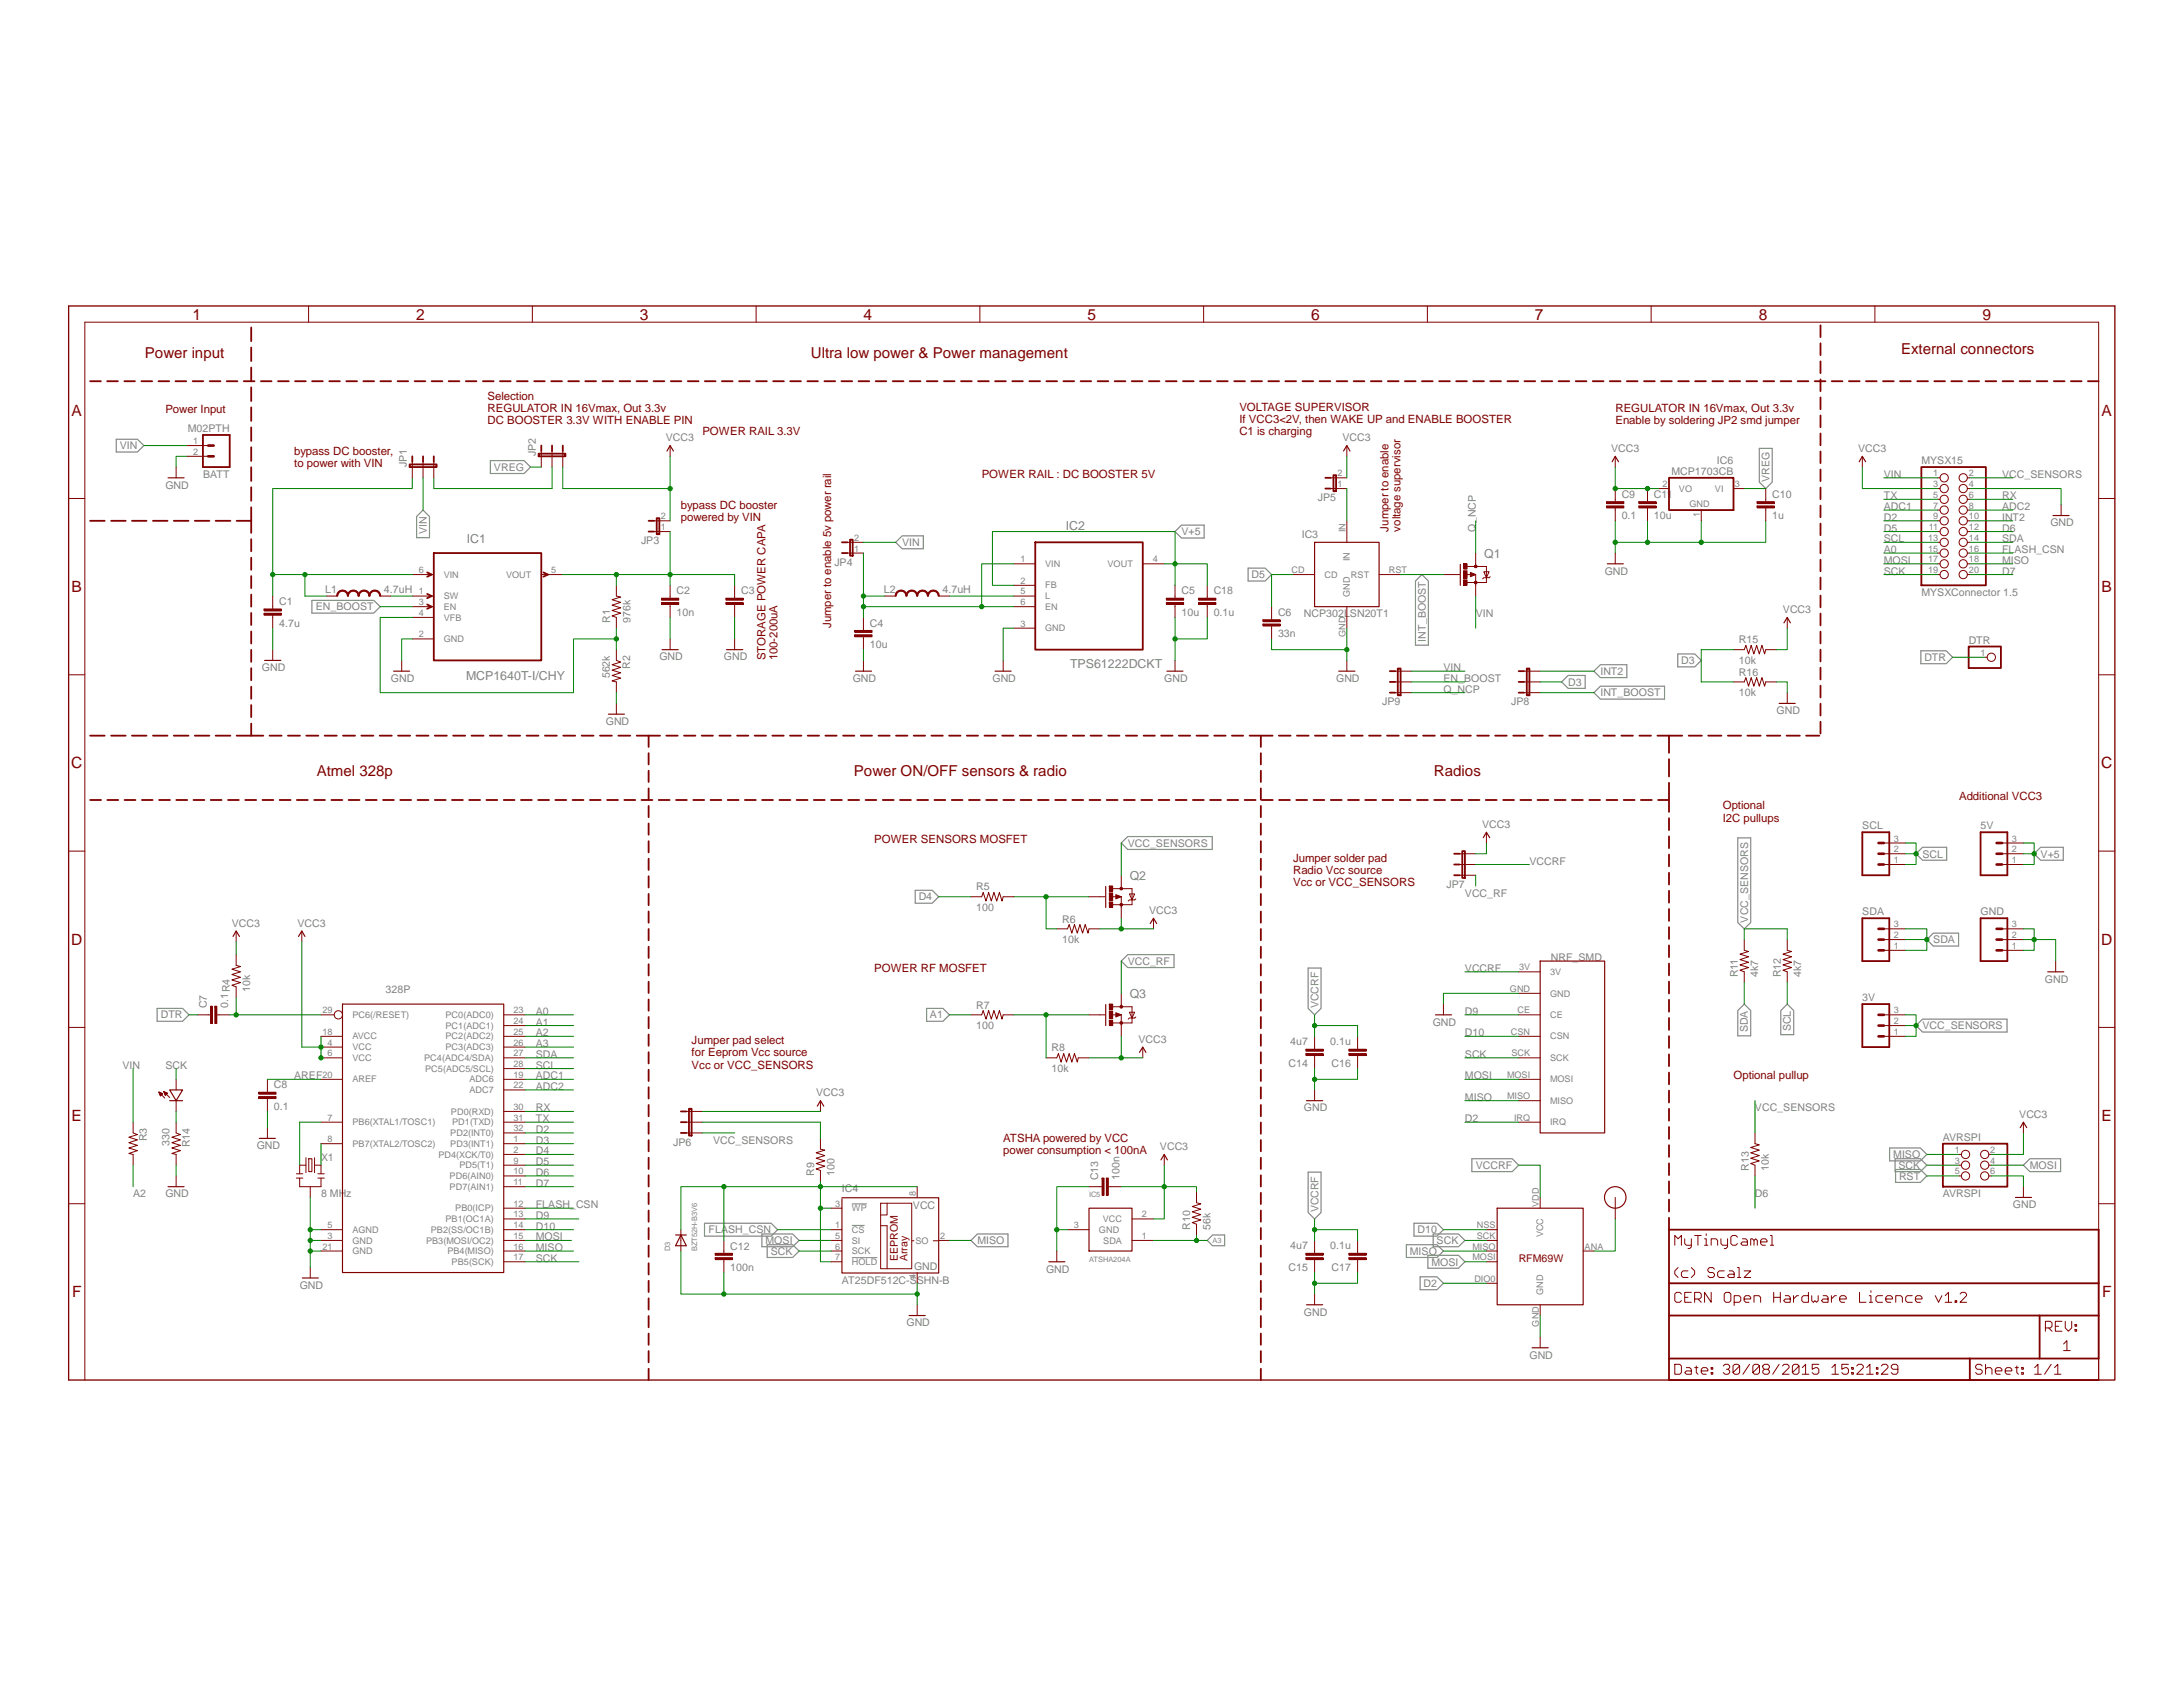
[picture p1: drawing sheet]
<svg xmlns="http://www.w3.org/2000/svg" width="279mm" height="216mm" viewBox="0 0 279 216" stroke-linecap="round" stroke-linejoin="round" font-family="sans-serif">
<defs><g id="words">
<g font-size="2" fill="#800000">
<text x="24.6" y="40.9">1</text>
<text x="53.3" y="40.9">2</text>
<text x="81.9" y="40.9">3</text>
<text x="110.5" y="40.9">4</text>
<text x="139.2" y="40.9">5</text>
<text x="167.8" y="40.9">6</text>
<text x="196.4" y="40.9">7</text>
<text x="225.1" y="40.9">8</text>
<text x="253.7" y="40.9">9</text>
<text x="9.2" y="53.2">A</text>
<text x="269" y="53.2">A</text>
<text x="9.2" y="75.8">B</text>
<text x="269" y="75.8">B</text>
<text x="9.1" y="98.3">C</text>
<text x="268.9" y="98.3">C</text>
<text x="9.1" y="120.9">D</text>
<text x="268.9" y="120.9">D</text>
<text x="9.2" y="143.5">E</text>
<text x="269" y="143.5">E</text>
<text x="9.2" y="166">F</text>
<text x="269" y="166">F</text>
</g>
<g font-size="1.9" fill="#800000">
<text x="18.5" y="45.8">Power input</text>
<text x="103.8" y="45.8">Ultra low power &amp; Power management</text>
<text x="243.3" y="45.4">External connectors</text>
<text x="40.5" y="99.4">Atmel 328p</text>
<text x="109.3" y="99.4">Power ON/OFF sensors &amp; radio</text>
<text x="183.5" y="99.4">Radios</text>
</g>
<g font-size="1.6" fill="#808080">
<text x="59.7" y="69.5">IC1</text>
<text x="136.4" y="67.9">IC2</text>
<text x="189.9" y="71.4">Q1</text>
<text x="59.6" y="87.1">MCP1640T-I/CHY</text>
<text x="136.9" y="85.5">TPS61222DCKT</text>
<text x="144.6" y="112.6">Q2</text>
<text x="144.6" y="127.7">Q3</text>
</g>
<g font-size="1.5" fill="#800000">
<text x="21.2" y="52.9">Power Input</text>
<text x="62.4" y="51.2">Selection</text>
<text x="62.4" y="52.7">REGULATOR IN 16Vmax, Out 3.3v</text>
<text x="158.6" y="52.5">VOLTAGE SUPERVISOR</text>
<text x="206.8" y="52.7">REGULATOR IN 16Vmax, Out 3.3v</text>
<text x="37.7" y="58.2">bypass DC booster,</text>
<text x="37.7" y="59.8">to power with VIN</text>
<text x="62.4" y="54.3">DC BOOSTER 3.3V WITH ENABLE PIN</text>
<text x="89.9" y="55.7">POWER RAIL 3.3V</text>
<text x="158.6" y="54.1">If VCC3&lt;2V, then WAKE UP and ENABLE BOOSTER</text>
<text x="158.6" y="55.7">C1 is charging</text>
<text x="206.8" y="54.3">Enable by soldering JP2 smd jumper</text>
<text x="87.1" y="65.1">bypass DC booster</text>
<text x="125.6" y="61.2">POWER RAIL : DC BOOSTER 5V</text>
<text x="87.1" y="66.7">powered by VIN</text>
<text x="177.7" y="68" transform="rotate(-90 177.7 68)">Jumper to enable</text>
<text x="179.3" y="68" transform="rotate(-90 179.3 68)">voltage supervisor</text>
<text x="106.4" y="80.4" transform="rotate(-90 106.4 80.4)">Jumper to enable 5v power rail</text>
<text x="98" y="84.5" transform="rotate(-90 98 84.5)">STORAGE POWER CAPA</text>
<text x="99.5" y="84.5" transform="rotate(-90 99.5 84.5)">100-200uA</text>
<text x="111.9" y="107.9">POWER SENSORS MOSFET</text>
<text x="220.5" y="103.6">Optional</text>
<text x="220.5" y="105.1">I2C pullups</text>
<text x="250.7" y="102.4">Additional VCC3</text>
<text x="165.5" y="110.3">Jumper solder pad</text>
<text x="165.5" y="111.8">Radio Vcc source</text>
<text x="165.5" y="113.4">Vcc or VCC_SENSORS</text>
<text x="111.9" y="124.4">POWER RF MOSFET</text>
<text x="88.5" y="133.6">Jumper pad select</text>
<text x="88.5" y="135.2">for Eeprom Vcc source</text>
<text x="88.5" y="136.8">Vcc or VCC_SENSORS</text>
<text x="221.9" y="138.1">Optional pullup</text>
<text x="128.4" y="146.2">ATSHA powered by VCC</text>
<text x="128.4" y="147.7">power consumption &lt; 100nA</text>
</g>
<g font-size="1.4" fill="#808080">
<text x="15.3" y="57.5">VIN</text>
<text x="24" y="55.2">M02PTH</text>
<text x="52.1" y="59.8" transform="rotate(-90 52.1 59.8)">JP1</text>
<text x="68.6" y="58.4" transform="rotate(-90 68.6 58.4)">JP2</text>
<text x="85.2" y="56.5">VCC3</text>
<text x="171.8" y="56.5">VCC3</text>
<text x="206.2" y="57.8">VCC3</text>
<text x="219.8" y="59.4">IC6</text>
<text x="237.8" y="57.8">VCC3</text>
<text x="245.9" y="59.4">MYSX15</text>
<text x="21.2" y="62.5">GND</text>
<text x="26" y="61.2">BATT</text>
<text x="63.2" y="60.3">VREG</text>
<text x="168.7" y="64.2">JP5</text>
<text x="207.6" y="63.7">C9</text>
<text x="211.7" y="63.7">C11</text>
<text x="213.9" y="60.8">MCP1703CB</text>
<text x="226.5" y="61.7" transform="rotate(-90 226.5 61.7)">VREG</text>
<text x="226.8" y="63.7">C10</text>
<text x="241.1" y="63.9">TX</text>
<text x="241.1" y="61.2">VIN</text>
<text x="241.1" y="65.3">ADC1</text>
<text x="256.2" y="61.2">VCC_SENSORS</text>
<text x="256.2" y="65.3">ADC2</text>
<text x="256.2" y="63.9">RX</text>
<text x="54.6" y="68.4" transform="rotate(-90 54.6 68.4)">VIN</text>
<text x="82" y="69.7">JP3</text>
<text x="115.5" y="69.9">VIN</text>
<text x="151.2" y="68.5">V+5</text>
<text x="166.6" y="68.9">IC3</text>
<text x="188.9" y="68" transform="rotate(-90 188.9 68)">Q_NCP</text>
<text x="207.6" y="66.4">0.1</text>
<text x="211.7" y="66.4">10u</text>
<text x="226.8" y="66.4">1u</text>
<text x="241.1" y="70.8">A0</text>
<text x="241.1" y="69.4">SCL</text>
<text x="241.1" y="68">D5</text>
<text x="241.1" y="66.7">D2</text>
<text x="256.2" y="68">D6</text>
<text x="256.2" y="70.8">FLASH_CSN</text>
<text x="256.2" y="69.4">SDA</text>
<text x="256.2" y="66.7">INT2</text>
<text x="262.4" y="67.3">GND</text>
<text x="35.7" y="77.4">C1</text>
<text x="41.6" y="75.9">L1</text>
<text x="49.1" y="75.9">4.7uH</text>
<text x="86.6" y="76.1">C2</text>
<text x="94.8" y="76.1">C3</text>
<text x="106.8" y="72.4">JP4</text>
<text x="113.1" y="75.9">L2</text>
<text x="120.6" y="75.9">4.7uH</text>
<text x="151.2" y="76.1">C5</text>
<text x="155.3" y="76.1">C18</text>
<text x="160.2" y="74">D5</text>
<text x="205.4" y="73.5">GND</text>
<text x="241.1" y="73.5">SCK</text>
<text x="241.1" y="72.2">MOSI</text>
<text x="245.9" y="76.3">MYSXConnector 1.5</text>
<text x="256.2" y="73.5">D7</text>
<text x="256.2" y="72.2">MISO</text>
<text x="35.7" y="80.2">4.7u</text>
<text x="40.4" y="78.1">EN_BOOST</text>
<text x="78.1" y="79.7" transform="rotate(-90 78.1 79.7)">R1</text>
<text x="80.7" y="79.7" transform="rotate(-90 80.7 79.7)">976k</text>
<text x="86.6" y="78.8">10n</text>
<text x="111.3" y="82.9">10u</text>
<text x="111.3" y="80.2">C4</text>
<text x="151.2" y="78.8">10u</text>
<text x="155.3" y="78.8">0.1u</text>
<text x="163.6" y="78.8">C6</text>
<text x="163.6" y="81.6">33n</text>
<text x="166.9" y="79">NCP302LSN20T1</text>
<text x="182.5" y="82.1" transform="rotate(-90 182.5 82.1)">INT_BOOST</text>
<text x="188.9" y="79">VIN</text>
<text x="222.5" y="82.3">R15</text>
<text x="228.2" y="78.5">VCC3</text>
<text x="252" y="82.4">DTR</text>
<text x="33.5" y="85.9">GND</text>
<text x="50" y="87.3">GND</text>
<text x="78.1" y="86.8" transform="rotate(-90 78.1 86.8)">562k</text>
<text x="80.7" y="85.6" transform="rotate(-90 80.7 85.6)">R2</text>
<text x="84.4" y="84.5">GND</text>
<text x="92.6" y="84.5">GND</text>
<text x="109.1" y="87.3">GND</text>
<text x="127" y="87.3">GND</text>
<text x="149" y="87.3">GND</text>
<text x="171" y="87.3">GND</text>
<text x="184.7" y="85.9">VIN</text>
<text x="184.7" y="88.6">Q_NCP</text>
<text x="184.7" y="87.3">EN_BOOST</text>
<text x="200.7" y="87.8">D3</text>
<text x="204.8" y="86.4">INT2</text>
<text x="204.8" y="89.1">INT_BOOST</text>
<text x="215.2" y="85">D3</text>
<text x="222.5" y="84.9">10k</text>
<text x="222.5" y="89">10k</text>
<text x="222.5" y="86.5">R16</text>
<text x="246.3" y="84.6">DTR</text>
<text x="77.5" y="92.8">GND</text>
<text x="176.9" y="90.3">JP9</text>
<text x="193.4" y="90.3">JP8</text>
<text x="227.4" y="91.4">GND</text>
<text x="189.7" y="106">VCC3</text>
<text x="238.4" y="106.1">SCL</text>
<text x="253.5" y="106.1">5V</text>
<text x="124.9" y="113.9">R5</text>
<text x="144.3" y="108.4">VCC_SENSORS</text>
<text x="185.1" y="113.6">JP7</text>
<text x="195.7" y="110.6">VCCRF</text>
<text x="246.1" y="109.7">SCL</text>
<text x="261.2" y="109.7">V+5</text>
<text x="29.7" y="118.6">VCC3</text>
<text x="38.1" y="118.6">VCC3</text>
<text x="117.6" y="115.2">D4</text>
<text x="124.9" y="116.5">100</text>
<text x="136" y="118.1">R6</text>
<text x="147.1" y="117">VCC3</text>
<text x="187.5" y="114.8">VCC_RF</text>
<text x="223.7" y="118.1" transform="rotate(-90 223.7 118.1)">VCC_SENSORS</text>
<text x="238.4" y="117.1">SDA</text>
<text x="253.5" y="117.1">GND</text>
<text x="136" y="120.7">10k</text>
<text x="144.3" y="123.5">VCC_RF</text>
<text x="187.5" y="124.4">VCCRF</text>
<text x="198.5" y="123">NRF_SMD</text>
<text x="222.4" y="125.1" transform="rotate(-90 222.4 125.1)">R11</text>
<text x="225" y="125.1" transform="rotate(-90 225 125.1)">4k7</text>
<text x="227.9" y="125.1" transform="rotate(-90 227.9 125.1)">R12</text>
<text x="230.5" y="125.1" transform="rotate(-90 230.5 125.1)">4k7</text>
<text x="247.4" y="120.7">SDA</text>
<text x="261.7" y="125.8">GND</text>
<text x="20.6" y="130.3">DTR</text>
<text x="26.5" y="129.1" transform="rotate(-90 26.5 129.1)">C7</text>
<text x="29.2" y="129.1" transform="rotate(-90 29.2 129.1)">0.1R4</text>
<text x="32" y="127" transform="rotate(-90 32 127)">10k</text>
<text x="49.3" y="127.1">328P</text>
<text x="68.6" y="131.3">A1</text>
<text x="68.6" y="129.9">A0</text>
<text x="119" y="130.3">A1</text>
<text x="124.9" y="131.7">100</text>
<text x="124.9" y="129.1">R7</text>
<text x="168.7" y="129.1" transform="rotate(-90 168.7 129.1)">VCCRF</text>
<text x="183.4" y="131.3">GND</text>
<text x="187.5" y="129.9">D9</text>
<text x="229.2" y="132" transform="rotate(-90 229.2 132)">SCL</text>
<text x="238.4" y="128.1">3V</text>
<text x="246.1" y="131.7">VCC_SENSORS</text>
<text x="15.7" y="136.8">VIN</text>
<text x="21.2" y="136.8">SCK</text>
<text x="68.6" y="132.6">A2</text>
<text x="68.6" y="134">A3</text>
<text x="68.6" y="135.4">SDA</text>
<text x="68.6" y="136.8">SCL</text>
<text x="134.6" y="134.6">R8</text>
<text x="134.6" y="137.2">10k</text>
<text x="145.7" y="133.5">VCC3</text>
<text x="164.9" y="136.5">C14</text>
<text x="165.1" y="133.8">4u7</text>
<text x="170.3" y="133.8">0.1u</text>
<text x="170.4" y="136.5">C16</text>
<text x="187.5" y="135.4">SCK</text>
<text x="187.5" y="132.6">D10</text>
<text x="223.7" y="132.1" transform="rotate(-90 223.7 132.1)">SDA</text>
<text x="35.1" y="139.3">C8</text>
<text x="35.1" y="142">0.1</text>
<text x="37.7" y="138.1">AREF</text>
<text x="68.6" y="143.6">TX</text>
<text x="68.6" y="142.2">RX</text>
<text x="68.6" y="139.5">ADC2</text>
<text x="68.6" y="138.1">ADC1</text>
<text x="104.5" y="140.3">VCC3</text>
<text x="166.9" y="142.2">GND</text>
<text x="187.5" y="138.1">MOSI</text>
<text x="187.5" y="140.9">MISO</text>
<text x="187.5" y="143.6">D2</text>
<text x="224.6" y="142.2">VCC_SENSORS</text>
<text x="258.4" y="143.1">VCC3</text>
<text x="18.8" y="146" transform="rotate(-90 18.8 146)">R3</text>
<text x="21.7" y="146.6" transform="rotate(-90 21.7 146.6)">330</text>
<text x="24.3" y="146.8" transform="rotate(-90 24.3 146.8)">R14</text>
<text x="32.9" y="147.1">GND</text>
<text x="41.1" y="148.6">X1</text>
<text x="68.6" y="149.1">D5</text>
<text x="68.6" y="147.7">D4</text>
<text x="68.6" y="145">D2</text>
<text x="68.6" y="146.4">D3</text>
<text x="86.2" y="146.6">JP6</text>
<text x="91.3" y="146.4">VCC_SENSORS</text>
<text x="148.5" y="147.2">VCC3</text>
<text x="188.9" y="149.6">VCCRF</text>
<text x="223.8" y="149.8" transform="rotate(-90 223.8 149.8)">R13</text>
<text x="226.4" y="149.8" transform="rotate(-90 226.4 149.8)">10k</text>
<text x="242.3" y="148.2">MISO</text>
<text x="243" y="149.6">SCK</text>
<text x="248.7" y="146">AVRSPI</text>
<text x="259.8" y="149.6">MOSI</text>
<text x="17" y="153.2">A2</text>
<text x="21.2" y="153.2">GND</text>
<text x="41.1" y="153.2">8 MHz</text>
<text x="68.6" y="150.5">D6</text>
<text x="68.6" y="151.9">D7</text>
<text x="68.6" y="154.6">FLASH_CSN</text>
<text x="68.6" y="156">D9</text>
<text x="104.2" y="150.5" transform="rotate(-90 104.2 150.5)">R9</text>
<text x="106.8" y="150.5" transform="rotate(-90 106.8 150.5)">100</text>
<text x="107.8" y="152.6">IC4</text>
<text x="116.8" y="154.7">VCC</text>
<text x="140.5" y="151" transform="rotate(-90 140.5 151)">C13</text>
<text x="143.3" y="151" transform="rotate(-90 143.3 151)">100n</text>
<text x="168.7" y="155.2" transform="rotate(-90 168.7 155.2)">VCCRF</text>
<text x="224.6" y="153.2">D6</text>
<text x="243.1" y="151">RST</text>
<text x="248.7" y="153.2">AVRSPI</text>
<text x="257.6" y="154.6">GND</text>
<text x="68.6" y="161.5">SCK</text>
<text x="68.6" y="158.8">MOSI</text>
<text x="68.6" y="160.1">MISO</text>
<text x="68.6" y="157.4">D10</text>
<text x="90.7" y="157.8">FLASH_CSN</text>
<text x="93.5" y="159.9">C12</text>
<text x="98" y="159.2">MOSI</text>
<text x="98.7" y="160.6">SCK</text>
<text x="125.1" y="159.2">MISO</text>
<text x="152.3" y="157.4" transform="rotate(-90 152.3 157.4)">R10</text>
<text x="154.9" y="157.4" transform="rotate(-90 154.9 157.4)">56k</text>
<text x="165.1" y="159.9">4u7</text>
<text x="170.3" y="159.9">0.1u</text>
<text x="180.4" y="160.6">MISO</text>
<text x="181.4" y="157.8">D10</text>
<text x="183.2" y="162">MOSI</text>
<text x="183.9" y="159.2">SCK</text>
<text x="38.4" y="164.9">GND</text>
<text x="93.5" y="162.7">100n</text>
<text x="107.8" y="164.3">AT25DF512C-SSHN-B</text>
<text x="117" y="162.5">GND</text>
<text x="133.9" y="162.9">GND</text>
<text x="164.9" y="162.6">C15</text>
<text x="170.4" y="162.6">C17</text>
<text x="182.2" y="164.7">D2</text>
<text x="116" y="169.7">GND</text>
<text x="166.9" y="168.4">GND</text>
<text x="195.7" y="173.9">GND</text>
</g>
<g font-size="1.4" fill="#800000">
<text x="114.9" y="161.4" transform="rotate(-90 114.9 161.4)">EEPROM</text>
<text x="116.2" y="161.4" transform="rotate(-90 116.2 161.4)">Array</text>
<text x="194.4" y="161.5">RFM69W</text>
</g>
<g font-size="1.2" fill="#808080">
<text x="24.7" y="56.8">1</text>
<text x="24.7" y="58.2">2</text>
<text x="171.2" y="62.3">1</text>
<text x="171.2" y="61">2</text>
<text x="212.8" y="62.3">2</text>
<text x="214.9" y="62.9">VO</text>
<text x="216.2" y="64.9">GND</text>
<text x="219.5" y="62.9">VI</text>
<text x="222.1" y="62.3">3</text>
<text x="247.4" y="61">1</text>
<text x="247.4" y="62.3">3</text>
<text x="247.4" y="63.7">5</text>
<text x="247.4" y="65.1">7</text>
<text x="252" y="61">2</text>
<text x="252" y="62.3">4</text>
<text x="252" y="63.7">6</text>
<text x="252" y="65.1">8</text>
<text x="84.6" y="67.8">1</text>
<text x="84.6" y="66.5">2</text>
<text x="109.3" y="70.6">1</text>
<text x="109.3" y="69.2">2</text>
<text x="130.6" y="72">1</text>
<text x="147.5" y="72">4</text>
<text x="172.2" y="68.1" transform="rotate(-90 172.2 68.1)">IN</text>
<text x="172.8" y="71.8" transform="rotate(-90 172.8 71.8)">IN</text>
<text x="217.6" y="66.1" transform="rotate(-90 217.6 66.1)">1</text>
<text x="246.8" y="69.2">13</text>
<text x="246.8" y="70.6">15</text>
<text x="246.8" y="72">17</text>
<text x="246.9" y="67.8">11</text>
<text x="247.4" y="66.5">9</text>
<text x="252" y="67.8">12</text>
<text x="252" y="69.2">14</text>
<text x="252" y="70.6">16</text>
<text x="252" y="72">18</text>
<text x="252" y="66.5">10</text>
<text x="53.6" y="73.3">6</text>
<text x="53.6" y="76.1">1</text>
<text x="53.6" y="77.4">3</text>
<text x="56.8" y="73.9">VIN</text>
<text x="56.8" y="76.7">SW</text>
<text x="64.8" y="73.9">VOUT</text>
<text x="70.5" y="73.3">5</text>
<text x="130.6" y="74.7">2</text>
<text x="130.6" y="76.1">5</text>
<text x="130.6" y="77.4">6</text>
<text x="133.8" y="72.6">VIN</text>
<text x="133.8" y="75.3">FB</text>
<text x="133.8" y="76.7">L</text>
<text x="141.8" y="72.6">VOUT</text>
<text x="165.3" y="73.3">CD</text>
<text x="169.5" y="73.9">CD</text>
<text x="172.8" y="76.4" transform="rotate(-90 172.8 76.4)">GND</text>
<text x="172.9" y="73.9">RST</text>
<text x="177.8" y="73.3">RST</text>
<text x="246.8" y="73.3">19</text>
<text x="252" y="73.3">20</text>
<text x="53.6" y="78.8">4</text>
<text x="53.6" y="81.6">2</text>
<text x="56.8" y="78.1">EN</text>
<text x="56.8" y="79.4">VFB</text>
<text x="56.8" y="82.2">GND</text>
<text x="130.6" y="80.2">3</text>
<text x="133.8" y="78.1">EN</text>
<text x="133.8" y="80.8">GND</text>
<text x="172.2" y="81.5" transform="rotate(-90 172.2 81.5)">GND</text>
<text x="253.5" y="83.9">1</text>
<text x="242.4" y="107.7">3</text>
<text x="257.5" y="107.7">3</text>
<text x="242.4" y="110.4">1</text>
<text x="242.4" y="109.1">2</text>
<text x="257.5" y="110.4">1</text>
<text x="257.5" y="109.1">2</text>
<text x="242.4" y="118.7">3</text>
<text x="257.5" y="118.7">3</text>
<text x="194.4" y="124.2">3V</text>
<text x="198.4" y="124.8">3V</text>
<text x="242.4" y="121.4">1</text>
<text x="242.4" y="120.1">2</text>
<text x="257.5" y="121.4">1</text>
<text x="257.5" y="120.1">2</text>
<text x="41.3" y="129.7">29</text>
<text x="45.1" y="130.3">PC6(/RESET)</text>
<text x="57" y="131.7">PC1(ADC1)</text>
<text x="57" y="130.3">PC0(ADC0)</text>
<text x="65.7" y="131.1">24</text>
<text x="65.7" y="129.7">23</text>
<text x="193.3" y="126.9">GND</text>
<text x="194.2" y="129.7">CE</text>
<text x="198.4" y="127.6">GND</text>
<text x="198.4" y="130.3">CE</text>
<text x="242.4" y="131.1">2</text>
<text x="242.4" y="129.7">3</text>
<text x="41.3" y="137.9">20</text>
<text x="41.3" y="132.4">18</text>
<text x="41.9" y="133.8">4</text>
<text x="41.9" y="135.2">6</text>
<text x="45.1" y="134.4">VCC</text>
<text x="45.1" y="135.8">VCC</text>
<text x="45.1" y="133">AVCC</text>
<text x="54.3" y="135.8">PC4(ADC4/SDA)</text>
<text x="54.4" y="137.2">PC5(ADC5/SCL)</text>
<text x="57" y="134.4">PC3(ADC3)</text>
<text x="57" y="133">PC2(ADC2)</text>
<text x="65.7" y="137.9">19</text>
<text x="65.7" y="136.6">28</text>
<text x="65.7" y="135.2">27</text>
<text x="65.7" y="133.8">26</text>
<text x="65.7" y="132.4">25</text>
<text x="192.9" y="137.9">MOSI</text>
<text x="193.4" y="132.4">CSN</text>
<text x="193.4" y="135.2">SCK</text>
<text x="198.4" y="133">CSN</text>
<text x="198.4" y="135.8">SCK</text>
<text x="242.4" y="132.4">1</text>
<text x="41.9" y="143.4">7</text>
<text x="45.1" y="138.5">AREF</text>
<text x="57.7" y="142.7">PD0(RXD)</text>
<text x="60.1" y="139.9">ADC7</text>
<text x="60.1" y="138.5">ADC6</text>
<text x="65.7" y="139.3">22</text>
<text x="65.7" y="143.4">31</text>
<text x="65.7" y="142">30</text>
<text x="192.9" y="140.7">MISO</text>
<text x="193.8" y="143.4">IRQ</text>
<text x="198.4" y="138.5">MOSI</text>
<text x="198.4" y="141.3">MISO</text>
<text x="41.9" y="146.2">8</text>
<text x="45.1" y="146.8">PB7(XTAL2/TOSC2)</text>
<text x="45.1" y="144">PB6(XTAL1/TOSC1)</text>
<text x="56.1" y="148.2">PD4(XCK/T0)</text>
<text x="57.6" y="146.8">PD3(INT1)</text>
<text x="57.6" y="145.4">PD2(INT0)</text>
<text x="57.9" y="144">PD1(TXD)</text>
<text x="58.8" y="149.5">PD5(T1)</text>
<text x="65.7" y="148.9">9</text>
<text x="65.7" y="147.6">2</text>
<text x="65.7" y="146.2">1</text>
<text x="65.7" y="144.8">32</text>
<text x="198.4" y="144">IRQ</text>
<text x="250.2" y="147.6">1</text>
<text x="250.2" y="148.9">3</text>
<text x="254.7" y="147.6">2</text>
<text x="254.7" y="148.9">4</text>
<text x="57.6" y="152.3">PD7(AIN1)</text>
<text x="57.6" y="150.9">PD6(AIN0)</text>
<text x="58.3" y="155">PB0(ICP)</text>
<text x="65.7" y="155.8">13</text>
<text x="65.7" y="154.4">12</text>
<text x="65.7" y="151.7">11</text>
<text x="65.7" y="150.3">10</text>
<text x="106.9" y="154.4">3</text>
<text x="109" y="155">WP</text>
<text x="117.2" y="153.1" transform="rotate(-90 117.2 153.1)">8</text>
<text x="146.2" y="155.8">2</text>
<text x="196.9" y="154.4" transform="rotate(-90 196.9 154.4)">VDD</text>
<text x="250.2" y="150.3">5</text>
<text x="254.7" y="150.3">6</text>
<text x="41.3" y="159.9">21</text>
<text x="41.9" y="158.5">3</text>
<text x="41.9" y="157.2">5</text>
<text x="45.1" y="159.2">GND</text>
<text x="45.1" y="160.5">GND</text>
<text x="45.1" y="157.8">AGND</text>
<text x="54.5" y="159.2">PB3(MOSI/OC2)</text>
<text x="55.1" y="157.8">PB2(SS/OC1B)</text>
<text x="57" y="156.4">PB1(OC1A)</text>
<text x="57.3" y="160.5">PB4(MISO)</text>
<text x="57.8" y="161.9">PB5(SCK)</text>
<text x="65.7" y="161.3">17</text>
<text x="65.7" y="159.9">16</text>
<text x="65.7" y="158.5">15</text>
<text x="65.7" y="157.2">14</text>
<text x="106.9" y="157.2">1</text>
<text x="106.9" y="161.3">7</text>
<text x="106.9" y="159.9">6</text>
<text x="106.9" y="158.5">5</text>
<text x="109" y="157.8">CS</text>
<text x="109" y="161.9">HOLD</text>
<text x="109" y="160.5">SCK</text>
<text x="109" y="159.2">SI</text>
<text x="117.2" y="159.2">SO</text>
<text x="120.3" y="158.5">2</text>
<text x="137.5" y="157.2">3</text>
<text x="140.7" y="157.8">GND</text>
<text x="141.1" y="156.4">VCC</text>
<text x="141.2" y="159.2">SDA</text>
<text x="146.2" y="158.5">1</text>
<text x="188.5" y="159.9">MISO</text>
<text x="188.5" y="161.3">MOSI</text>
<text x="189" y="158.5">SCK</text>
<text x="189" y="157.2">NSS</text>
<text x="197.5" y="158.4" transform="rotate(-90 197.5 158.4)">VCC</text>
<text x="202.8" y="159.9">ANA</text>
<text x="117.2" y="163.7" transform="rotate(-90 117.2 163.7)">4</text>
<text x="188.7" y="164">DIO0</text>
<text x="197.5" y="165.7" transform="rotate(-90 197.5 165.7)">GND</text>
<text x="196.9" y="169.8" transform="rotate(-90 196.9 169.8)">GND</text>
</g>
<g font-size="1" fill="#808080">
<text x="139.4" y="153.2">IC5</text>
<text x="85.8" y="160.1" transform="rotate(-90 85.8 160.1)">D3</text>
<text x="89.2" y="160.1" transform="rotate(-90 89.2 160.1)">BZT52H-B3V6</text>
<text x="139.4" y="161.5">ATSHA204A</text>
<text x="155.2" y="159.1">A3</text>
</g>
</g></defs>
<path d="M109 156.8h1.7M109 154.1h2M109 161h3.3" fill="none" stroke="#808080" stroke-width=".13"/>
<g fill="none" stroke="#808080" stroke-width=".15">
<path d="M14.9 56.2h2.7l.8 .8-.8 .8h-2.7zM62.8 58.9h4.3l.8 .9-.8 .8h-4.3zM225.2 57.4h1.6v4.3l-.8 .8-.8-.8zM39.9 76.8h7.9l.9 .8-.9 .9h-7.9zM54.1 65.3l.9 .8v2.7h-1.7v-2.7zM114.6 69.4l.9-.8h2.7v1.6h-2.7zM150.4 68l.8-.8h2.9v1.7h-2.9zM159.7 72.7h2.2l.9 .8-.9 .9h-2.2zM182 73.5l.8 .9v8.2h-1.6v-8.2zM199.9 87.3l.8-.9h2.2v1.7h-2.2zM204 85.9l.8-.8h3.4v1.6h-3.4zM204 88.6l.8-.8h8.2v1.7h-8.2z"/>
<path d="M214.7 83.7h2.2l.8 .8-.8 .8h-2.2zM245.9 83.3h3.2l.8 .8-.8 .8h-3.2zM117.1 113.9h2.2l.8 .9-.8 .8h-2.2zM143.5 107.9l.8-.8h10.9v1.6h-10.9zM222.4 107.2h1.7v10.9l-.9 .8-.8-.8zM245.2 109.3l.9-.9h3.1v1.7h-3.1zM260.3 109.3l.9-.9h2.9v1.7h-2.9zM20.1 129.1h3.3l.8 .8-.8 .8h-3.3zM118.6 129.1h2.1l.8 .8-.8 .8h-2.1zM143.5 123l.8-.8h6v1.6h-6zM167.4 123.9h1.7v5.2l-.8 .8-.9-.8zM223.2 128.5l.9 .8v3.3h-1.7v-3.3z"/>
<path d="M228.7 128.5l.9 .8v3.1h-1.7v-3.1zM245.2 131.3l.9-.9h10.8v1.7h-10.8zM246.6 120.2l.8-.8h3.3v1.7h-3.3zM90.2 156.5h8.5l.8 .9-.8 .8h-8.5zM97.5 157.9h4l.8 .8-.8 .9h-4zM98.2 159.3h3.3l.8 .8-.8 .8h-3.3zM124.3 158.7l.8-.8h3.9v1.7h-3.9zM155.2 158.1h1.5v1.3h-1.5l-.7-.7zM167.4 150h1.7v5.2l-.8 .8-.9-.8zM180 159.3h3.9l.8 .8-.8 .8h-3.9zM181 156.5h2.9l.8 .9-.8 .8h-2.9zM183.4 157.9h3.3l.8 .8-.8 .9h-3.3z"/>
<path d="M188.4 148.3h5.1l.9 .8-.9 .8h-5.1zM241.9 146.9h3.9l.8 .8-.8 .9h-3.9zM242.5 148.3h3.3l.8 .8-.8 .8h-3.3zM242.6 149.7h3.2l.8 .8-.8 .8h-3.2zM259 149.1l.8-.8h3.9v1.6h-3.9zM181.8 163.4h2.1l.8 .8-.8 .9h-2.1zM182.8 160.7h3.9l.8 .8-.8 .8h-3.9z"/>
</g>
<g fill="none" stroke="#800000" stroke-width=".23">
<path d="M11.5 48.8h1.4M13.7 48.8h1.4M15.9 48.8h1.4M18.1 48.8h1.4M20.3 48.8h1.4M22.5 48.8h1.3M24.7 48.8h1.3M26.8 48.8h1.4M29 48.8h1.4M31.2 48.8h1.4M32.2 41.9v1.8M32.2 44.5v1.7"/>
<path d="M32.2 47v1.8M32.2 49.6v1.7M32.2 52.1v1.8M32.2 54.7v1.7M32.2 57.2v1.8M32.2 59.8v1.8M33.4 48.8h1.4M35.6 48.8h1.4M37.8 48.8h1.3M39.9 48.8h1.4M42.1 48.8h1.4M44.3 48.8h1.4"/>
<path d="M46.5 48.8h1.4M48.7 48.8h1.4M50.9 48.8h1.3M53.1 48.8h1.3M55.2 48.8h1.4M57.4 48.8h1.4M59.6 48.8h1.4M61.8 48.8h1.4M64 48.8h1.4M66.2 48.8h1.3M68.4 48.8h1.3M70.5 48.8h1.4"/>
<path d="M72.7 48.8h1.4M74.9 48.8h1.4M77.1 48.8h1.4M79.3 48.8h1.4M81.5 48.8h1.3M83.7 48.8h1.3M85.9 48.8h1.3M88 48.8h1.4M90.2 48.8h1.4M92.4 48.8h1.4M94.6 48.8h1.3M96.8 48.8h1.4"/>
<path d="M99 48.8h1.3M101.1 48.8h1.4M103.3 48.8h1.4M105.5 48.8h1.4M107.7 48.8h1.4M109.9 48.8h1.4M112.1 48.8h1.3M114.3 48.8h1.3M116.4 48.8h1.4M118.6 48.8h1.4M120.8 48.8h1.4M123 48.8h1.4"/>
<path d="M125.2 48.8h1.4M127.4 48.8h1.3M129.6 48.8h1.3M131.7 48.8h1.4M133.9 48.8h1.4M136.1 48.8h1.4M138.3 48.8h1.4M140.5 48.8h1.4M142.7 48.8h1.3M144.8 48.8h1.4M147 48.8h1.4M149.2 48.8h1.4"/>
<path d="M151.4 48.8h1.4M153.6 48.8h1.4M155.8 48.8h1.3M158 48.8h1.3M160.1 48.8h1.4M162.3 48.8h1.4M164.5 48.8h1.4M166.7 48.8h1.4M168.9 48.8h1.4M171.1 48.8h1.3M173.2 48.8h1.4M175.5 48.8h1.3"/>
<path d="M177.6 48.8h1.4M179.8 48.8h1.4M182 48.8h1.4M184.2 48.8h1.4M186.4 48.8h1.3M188.6 48.8h1.3M190.7 48.8h1.4M192.9 48.8h1.4M195.1 48.8h1.4M197.3 48.8h1.4M199.5 48.8h1.4M201.7 48.8h1.4"/>
<path d="M203.9 48.8h1.3M206 48.8h1.4M208.2 48.8h1.4M210.4 48.8h1.4M212.6 48.8h1.4M214.8 48.8h1.4M217 48.8h1.3M219.2 48.8h1.3M221.3 48.8h1.4M223.5 48.8h1.4M225.7 48.8h1.4M227.9 48.8h1.4"/>
<path d="M230.1 48.8h1.4M232.3 48.8h1.3M233 41.6v1.5M233 43.9v1.5M233 46.2v1.6M233 48.6v1.5M233 50.9v1.5M233 53.2v1.5M233 55.5v1.5M233 57.8v1.5M234.4 48.8h1.4M236.6 48.8h1.4"/>
<path d="M238.8 48.8h1.4M241 48.8h1.4M243.2 48.8h1.4M245.4 48.8h1.4M247.6 48.8h1.3M249.7 48.8h1.4M251.9 48.8h1.4M254.1 48.8h1.4M256.3 48.8h1.4M258.5 48.8h1.4M260.7 48.8h1.3M262.9 48.8h1.3"/>
<path d="M265 48.8h1.4M267.2 48.8h1.4M11.5 66.7h1.9M14.2 66.7h1.9M16.9 66.7h1.9M19.6 66.7h1.8M22.2 66.7h1.9M24.9 66.7h1.9M27.6 66.7h1.9M30.3 66.7h1.9M32.2 69v1.5M32.2 71.4v1.5"/>
<path d="M32.2 73.7v1.6M32.2 76.1v1.5M32.2 78.4v1.6M32.2 62.4v1.7M32.2 64.9v3.3M54.7 73.3l.5 .2-.5 .3M54.7 76l.5 .3-.5 .3M54.7 77.4l.5 .2-.5 .3M55.5 70.8h13.8v13.7h-13.8zM69.6 73.3l.5 .2-.5 .3M233 60.1v1.5M233 62.4v1.5"/>
<path d="M233 64.7v1.5M233 67v1.5M233 69.3v1.5M233 71.6v1.5M233 73.9v1.5M233 76.2v1.5M233 78.5v1.5M11.5 94.1h1.9M14.2 94.1h1.9M16.9 94.1h1.9M19.6 94.1h1.8M22.2 94.1h1.9"/>
<path d="M24.9 94.1h1.9M27.6 94.1h1.9M30.3 94.1h3.4M32.2 80.8v1.6M32.2 83.2v1.5M32.2 85.5v1.6M32.2 87.9v1.5M32.2 90.2v1.6M32.2 92.6v1.5M34.5 94.1h1.5M36.9 94.1h1.5M39.2 94.1h1.5"/>
<path d="M41.6 94.1h1.5M43.9 94.1h1.5M46.2 94.1h1.6M48.6 94.1h1.5M50.9 94.1h1.6M53.3 94.1h1.5M55.6 94.1h1.6M58 94.1h1.5M60.3 94.1h1.6M62.7 94.1h1.5M65 94.1h1.6M67.4 94.1h1.5"/>
<path d="M69.7 94.1h1.6M72.1 94.1h1.5M74.4 94.1h1.6M76.8 94.1h1.5M79.1 94.1h1.6M81.5 94.1h3M83 94.1v1.5M83 96.4v1.4M83 98.6v1.5M85.3 94.1h1.4M87.5 94.1h1.5M89.8 94.1h1.4"/>
<path d="M92.1 94.1h1.4M94.3 94.1h1.5M96.6 94.1h1.4M98.8 94.1h1.5M101.1 94.1h1.5M103.4 94.1h1.4M105.6 94.1h1.5M107.9 94.1h1.4M110.2 94.1h1.4M112.4 94.1h1.5M114.7 94.1h1.4M116.9 94.1h1.5"/>
<path d="M119.2 94.1h1.5M121.5 94.1h1.4M123.7 94.1h1.5M126 94.1h1.4M128.3 94.1h1.4M130.5 94.1h1.5M132.8 94.1h1.4M135 94.1h1.5M137.3 94.1h1.5M139.6 94.1h1.4M141.8 94.1h1.5M144.1 94.1h1.4"/>
<path d="M146.4 94.1h1.4M148.6 94.1h1.5M150.9 94.1h1.4M153.1 94.1h1.5M155.4 94.1h1.5M157.7 94.1h1.4M159.9 94.1h3M161.4 94.1v1.5M161.4 96.4v1.4M161.4 98.6v1.5M163.7 94.1h1.5M166 94.1h1.5"/>
<path d="M168.3 94.1h1.5M170.6 94.1h1.5M172.9 94.1h1.5M175.2 94.1h1.5M177.5 94.1h1.5M179.8 94.1h1.5M182.1 94.1h1.5M184.4 94.1h1.5M186.8 94.1h1.5M189.1 94.1h1.5M191.4 94.1h1.4M193.7 94.1h1.5"/>
<path d="M196 94.1h1.5M198.3 94.1h1.5M200.6 94.1h1.5M202.9 94.1h1.5M205.2 94.1h1.5M207.5 94.1h1.5M209.8 94.1h1.5M212.1 94.1h3.2M213.6 94.1v2.3M213.6 97.2v2.2M216.1 94.1h1.7M218.6 94.1h1.7"/>
<path d="M221.1 94.1h1.7M223.6 94.1h1.7M226.1 94.1h1.8M228.7 94.1h1.7M231.2 94.1h1.7M233 80.8v1.5M233 83.1v1.5M233 85.4v1.6M233 87.8v1.5M233 90.1v1.5M233 92.4v1.5M11.5 102.4h1.4"/>
<path d="M13.7 102.4h1.4M15.9 102.4h1.4M18.2 102.4h1.3M20.4 102.4h1.4M22.6 102.4h1.4M24.8 102.4h1.4M27 102.4h1.4M29.2 102.4h1.4M31.4 102.4h1.4M33.6 102.4h1.4M35.8 102.4h1.4M38 102.4h1.4"/>
<path d="M40.2 102.4h1.4M42.4 102.4h1.4M44.6 102.4h1.4M46.8 102.4h1.4M49 102.4h1.4M51.2 102.4h1.4M53.4 102.4h1.4M55.6 102.4h1.4M57.8 102.4h1.4M60.1 102.4h1.3M62.3 102.4h1.3M64.5 102.4h1.3"/>
<path d="M66.7 102.4h1.4M68.9 102.4h1.4M71.1 102.4h1.4M73.3 102.4h1.4M75.5 102.4h1.4M77.7 102.4h1.4M79.9 102.4h1.4M82.1 102.4h1.4M83 100.9v1.4M83 103.1v1.5M83 105.4v1.4M83 107.7v1.4"/>
<path d="M83 109.9v1.4M83 112.1v1.5M83 114.4v1.4M83 116.6v1.5M83 118.9v1.4M84.3 102.4h1.4M86.5 102.4h1.4M88.7 102.4h1.4M90.9 102.4h1.4M93.1 102.4h1.4M95.3 102.4h1.4M97.5 102.4h1.4"/>
<path d="M99.8 102.4h1.4M102 102.4h1.4M104.2 102.4h1.4M106.4 102.4h1.4M108.6 102.4h1.4M110.8 102.4h1.4M113 102.4h1.4M115.2 102.4h1.4M117.4 102.4h1.4M119.6 102.4h1.4M121.8 102.4h1.4M124 102.4h1.4"/>
<path d="M126.2 102.4h1.4M128.4 102.4h1.4M130.6 102.4h1.4M132.8 102.4h1.4M135 102.4h1.4M137.2 102.4h1.4M139.4 102.4h1.4M141.6 102.4h1.4M143.8 102.4h1.4M146.1 102.4h1.4M148.3 102.4h1.4M150.5 102.4h1.4"/>
<path d="M152.7 102.4h1.4M154.9 102.4h1.4M157.1 102.4h1.4M159.3 102.4h1.4M161.4 100.9v1.4M161.4 103.1v1.5M161.4 105.4v1.4M161.4 107.7v1.4M161.4 109.9v1.4M161.4 112.1v1.5M161.4 114.4v1.4M161.4 116.6v1.5"/>
<path d="M161.4 118.9v1.4M161.5 102.4h1.4M163.7 102.4h1.4M165.9 102.4h1.4M168.1 102.4h1.4M170.3 102.4h1.4M172.5 102.4h1.4M174.7 102.4h1.4M176.9 102.4h1.4M179.2 102.4h1.3M181.4 102.4h1.4M183.6 102.4h1.4"/>
<path d="M185.8 102.4h1.4M188 102.4h1.4M190.2 102.4h1.4M192.4 102.4h1.4M194.6 102.4h1.4M196.8 102.4h1.4M199 102.4h1.4M201.2 102.4h1.4M203.4 102.4h1.4M205.6 102.4h1.4M207.8 102.4h1.4M210 102.4h1.4"/>
<path d="M212.2 102.4h1.4M213.6 100.2v3.7M213.6 104.7v1.5M213.6 107v1.5M213.6 109.4v1.5M213.6 111.7v1.5M213.6 114v1.5M213.6 116.3v1.6M213.6 118.7v1.5M83 121.2v1.4M83 123.4v1.4M83 125.6v1.5"/>
<path d="M83 127.9v1.4M83 130.2v1.4M83 132.4v1.4M83 134.7v1.4M83 136.9v1.4M83 139.1v1.5M161.4 121.2v1.4M161.4 123.4v1.4M161.4 125.6v1.5M161.4 127.9v1.4M161.4 130.2v1.4M161.4 132.4v1.4"/>
<path d="M161.4 134.7v1.4M161.4 136.9v1.4M161.4 139.1v1.5M213.6 121v1.5M213.6 123.3v1.5M213.6 125.6v1.5M213.6 128v1.5M213.6 130.3v1.5M213.6 132.6v1.5M213.6 134.9v1.5M213.6 137.3v1.5M213.6 139.6v1.5"/>
<path d="M83 141.4v1.5M83 143.7v1.4M83 145.9v1.4M83 148.2v1.4M83 150.4v1.4M83 152.7v1.4M83 154.9v1.5M83 157.2v1.4M83 159.4v1.4M161.4 141.4v1.5M161.4 143.7v1.4M161.4 145.9v1.4"/>
<path d="M161.4 148.2v1.4M161.4 150.4v1.4M161.4 152.7v1.4M161.4 154.9v1.5M161.4 157.2v1.4M161.4 159.4v1.4M213.6 141.9v1.5M213.6 144.2v1.6M213.6 146.6v1.5M213.6 148.9v1.5M213.6 151.2v1.5M213.6 153.5v1.5"/>
<path d="M213.6 155.9v1.5M83 161.7v1.4M83 163.9v1.5M83 166.2v1.4M83 168.4v1.5M83 170.7v1.4M83 172.9v1.4M83 175.2v1.4M161.4 161.7v1.4M161.4 163.9v1.5M161.4 166.2v1.4M161.4 168.4v1.5"/>
<path d="M161.4 170.7v1.4M161.4 172.9v1.4M161.4 175.2v1.4"/>
</g>
<path d="M52.8 73.5h2.7M52.8 76.3h2.7M52.8 77.6h2.7M52.8 79h2.7M69.3 73.5h2.7M52.8 81.8h2.7" fill="none" stroke="#800000" stroke-width=".13"/>
<path d="M43.3 75.7l.4-.2h.1v.1a.64 .64 0 0 0-.6 .7h-.1v-.1z" fill-rule="evenodd" fill="#800000"/>
<path d="M43.3 75.7l.4-.2h.1v.1a.64 .64 0 0 0-.6 .7h-.1v-.1z" fill="none" stroke="#800000" stroke-width=".13"/>
<path d="M43.8 75.5a.73 .73 0 0 1 .8 .8h-.1a.63 .63 0 0 0-.7-.7z" fill-rule="evenodd" fill="#800000"/>
<path d="M43.8 75.5a.73 .73 0 0 1 .8 .8h-.1a.63 .63 0 0 0-.7-.7z" fill="none" stroke="#800000" stroke-width=".13"/>
<path d="M44.7 75.7l.4-.2h.1v.1a.64 .64 0 0 0-.6 .7h-.1v-.1z" fill-rule="evenodd" fill="#800000"/>
<path d="M44.7 75.7l.4-.2h.1v.1a.64 .64 0 0 0-.6 .7h-.1v-.1z" fill="none" stroke="#800000" stroke-width=".13"/>
<path d="M45.2 75.5a.73 .73 0 0 1 .8 .8h-.2a.6 .6 0 0 0-.6-.7z" fill-rule="evenodd" fill="#800000"/>
<path d="M45.2 75.5a.73 .73 0 0 1 .8 .8h-.2a.6 .6 0 0 0-.6-.7z" fill="none" stroke="#800000" stroke-width=".13"/>
<path d="M46.1 75.7l.4-.2h.1v.1a.64 .64 0 0 0-.6 .7h-.2v-.1z" fill-rule="evenodd" fill="#800000"/>
<path d="M46.1 75.7l.4-.2h.1v.1a.64 .64 0 0 0-.6 .7h-.2v-.1z" fill="none" stroke="#800000" stroke-width=".13"/>
<path d="M46.6 75.5a.73 .73 0 0 1 .7 .8h-.1a.6 .6 0 0 0-.6-.7z" fill-rule="evenodd" fill="#800000"/>
<path d="M46.6 75.5a.73 .73 0 0 1 .7 .8h-.1a.6 .6 0 0 0-.6-.7z" fill="none" stroke="#800000" stroke-width=".13"/>
<path d="M47.4 75.7l.4-.2h.2v.1a.64 .64 0 0 0-.7 .7h-.1v-.1z" fill-rule="evenodd" fill="#800000"/>
<path d="M47.4 75.7l.4-.2h.2v.1a.64 .64 0 0 0-.7 .7h-.1v-.1z" fill="none" stroke="#800000" stroke-width=".13"/>
<path d="M48 75.5a.73 .73 0 0 1 .7 .8h-.1a.6 .6 0 0 0-.6-.7z" fill-rule="evenodd" fill="#800000"/>
<g fill="none" stroke="#800000" stroke-width=".13">
<path d="M85.8 57v1.4M172.4 57v1.4M33.8 78.5h2.2v.2h-2.2zM33.8 78.5h.1M33.8 77.9h2.2v.3h-2.2zM33.8 77.9h.1M34.9 76.3v1.6M34.9 78.7v1.7M41.8 76.3h1.4M48 75.5a.73 .73 0 0 1 .7 .8h-.1a.6 .6 0 0 0-.6-.7zM48.7 76.3h1.3M78.9 74.9v1.4l.5 .1-1.1 .4 1.1 .3-1.1 .3 1.1 .4-1.1 .3 1.1 .4-1.1 .3 .6 .2v1.4"/>
<path d="M84.7 77.1h2.2v.3h-2.2zM84.7 77.1h.1M84.7 76.6h2.2v.2h-2.2zM84.7 76.6h.1M85.8 74.9v1.7M85.8 77.4v1.6M92.9 77.1h2.2v.3h-2.2zM92.9 77.1h.1M92.9 76.6h2.2v.2h-2.2zM92.9 76.6h.1M94 74.9v1.7M94 77.4v1.6"/>
<path d="M78.9 83.1v1.4l.5 .2-1.1 .4 1.1 .3-1.1 .4 1.1 .3-1.1 .3 1.1 .4-1.1 .3 .6 .2v1.3M30.2 119.1v1.4M135.3 118.9h1.3l.2-.6 .4 1.1 .3-1.1 .4 1.1 .3-1.1 .4 1.1 .3-1.1 .4 1.1 .1-.5h1.4M140.8 114.8h.7M142.4 114.8h.5M142.4 113.7h1.1M142.8 114.5l.7 .3-.7 .2zM143.5 113.4v.3h1.4v2.1h-1.4v.3M143.5 114.8v1h-1.1M144.5 114.4h.7l-.3 .8zM145.4 115l-.2 .2h-.7l-.1 .1M147.6 117.5v1.4"/>
<path d="M39.7 162.2v1.4"/>
</g>
<path d="M33.8 78.6h2.2M33.8 78.1h2.2M84.7 77.2h2.2M84.7 76.7h2.2M92.9 77.2h2.2M92.9 76.7h2.2" fill="none" stroke="#800000" stroke-width=".25"/>
<path d="M85.4 57.7l.4-.7 .4 .7M172 57.7l.4-.7 .4 .7M29.8 119.8l.4-.7 .4 .7M141.5 113.5v2.6M147.2 118.2l.4-.7 .4 .7M38.7 163.6h2" fill="none" stroke="#800000" stroke-width=".15"/>
<path d="M143 114.8h-.1v-.2l.5 .2-.5 .1" fill="none" stroke="#800000" stroke-width=".17"/>
<path d="M143.4 115.7h.2v.2h-.2z" fill-rule="evenodd" fill="#800000"/>
<path d="M143.4 115.7h.2v.2h-.2z" fill="none" stroke="#800000" stroke-width=".13"/>
<circle cx="143.5" cy="113.7" r=".17" fill="#800000"/>
<circle cx="143.5" cy="113.7" r=".17" fill="none" stroke="#800000" stroke-width=".13"/>
<path d="M142 115.4h.4v.7h-.4z" fill="#800000"/>
<path d="M142 115.4h.4v.7h-.4zM142 115.4h.1" fill="none" stroke="#800000" stroke-width=".13"/>
<path d="M142 113.4h.4v.7h-.4z" fill="#800000"/>
<path d="M142 113.4h.4v.7h-.4zM142 113.4h.1" fill="none" stroke="#800000" stroke-width=".13"/>
<path d="M142 114.3h.4v1h-.4z" fill="#800000"/>
<g fill="none" stroke="#800000" stroke-width=".13">
<path d="M139.4 114.8h1.4M142 114.3h.4v1h-.4zM142 114.3h.1M143.5 112v1.4M143.5 116.1v1.4M133.9 135.4h1.4l.2-.6 .3 1.1 .3-1.1 .4 1.1 .3-1.1 .4 1.1 .3-1.1 .4 1.1 .1-.5h1.4M140.8 129.9h.7M142.4 129.9h.5M142.4 128.8h1.1M142.8 129.6l.7 .3-.7 .3zM143.5 128.5v.3h1.4v2.1h-1.4v.4M143.5 129.9v1h-1.1"/>
<path d="M144.5 129.5h.7l-.3 .8zM145.4 130.2l-.2 .1h-.7l-.1 .1M146.3 134v1.4"/>
</g>
<path d="M141.5 128.6v2.7M145.8 134.7l.5-.7 .4 .7" fill="none" stroke="#800000" stroke-width=".15"/>
<path d="M143 129.9h-.1v-.2l.5 .2-.5 .1" fill="none" stroke="#800000" stroke-width=".17"/>
<circle cx="143.5" cy="130.9" r=".18" fill="#800000"/>
<circle cx="143.5" cy="130.9" r=".18" fill="none" stroke="#800000" stroke-width=".13"/>
<path d="M143.4 128.7h.2v.3h-.2z" fill-rule="evenodd" fill="#800000"/>
<path d="M143.4 128.7h.2v.3h-.2z" fill="none" stroke="#800000" stroke-width=".13"/>
<path d="M142 130.6h.4v.7h-.4z" fill="#800000"/>
<path d="M142 130.6h.4v.7h-.4zM142 130.6h.1" fill="none" stroke="#800000" stroke-width=".13"/>
<path d="M142 128.5h.4v.7h-.4z" fill="#800000"/>
<path d="M142 128.5h.4v.7h-.4zM142 128.5h.1" fill="none" stroke="#800000" stroke-width=".13"/>
<path d="M142 129.4h.4v1h-.4z" fill="#800000"/>
<g fill="none" stroke="#800000" stroke-width=".13">
<path d="M83.7 66.7h2.1M83.7 68h2.1M108.5 70.8h2M108.5 69.4h2M129.8 72.2h2.7M129.8 74.9h2.7M129.8 76.3h2.7M129.8 77.6h2.7M146.3 72.2h2.7M170.3 62.5h2.1M170.3 61.2h2.1M34.9 83.1v1.4"/>
<path d="M51.4 84.5v1.4M78.9 90v1.4M85.8 81.8v1.3M94 81.8v1.3M129.8 80.4h2.7M172.4 84.5v1.4M139.4 129.9h1.4M142 129.4h.4v1h-.4zM142 129.4h.1M143.5 127.1v1.4M143.5 131.3v1.3M223.2 120.2v1.4l.6 .2-1.1 .3 1.1 .3-1.1 .4 1.1 .3-1.1 .4 1.1 .3-1.1 .4 .5 .2v1.4"/>
<path d="M228.7 120.2v1.4l.6 .2-1.1 .3 1.1 .3-1.1 .4 1.1 .3-1.1 .4 1.1 .3-1.1 .4 .5 .2v1.4M106.4 158.7h1.4M106.4 157.4h1.4M106.4 154.6h1.4M112.7 154h4v8.4h-4zM112.7 156.9h.8v5.5M113.5 154v1.5h-.8M116.7 158.8h.3M117.4 151.9v1.3M119.4 158.8h.7M120.1 158.7h1.4M136.6 157.4h2.8"/>
<path d="M144.9 156h2.7M144.9 158.7h2.7M149 147.7v1.4M168.3 158.7v1.7M190.2 158.8h1.4M190.2 157.4h1.4M197.1 153.2v1.4M206.7 153.2v2.8M106.4 161.5h1.4M106.4 160.1h1.4M117.4 162.9v1.3M117.4 167v1.4"/>
<path d="M135.3 160.1v1.4M167.2 160.4h2.2v.3h-2.2zM167.2 160.4h.1M167.2 161h2.2v.2h-2.2zM167.2 161h.1M168.3 161.2v1.7M168.3 165.6v1.4M190.2 161.5h1.4M190.2 160.1h1.4M190.2 164.2h1.4M197.1 167v1.4M197.1 171.1v1.4"/>
<path d="M202.6 160.1h1.4"/>
</g>
<path d="M167.2 160.5h2.2M167.2 161.1h2.2" fill="none" stroke="#800000" stroke-width=".25"/>
<g fill="none" stroke="#800000" stroke-width=".15">
<path d="M33.9 84.5h2M50.4 85.9h2M77.9 91.4h2M84.7 83.1h2.1M93 83.1h2.1M171.3 85.9h2.1M107.8 153.3h12.3v9.6h-12.3v-9.5M139.4 154.6h5.5v5.5h-5.5zM148.6 148.4l.4-.7 .4 .7M191.6 154.6h11v12.4h-11zM116.4 168.4h2M134.2 161.5h2.1"/>
<path d="M167.2 167h2.1M196.1 172.5h2.1"/>
<circle cx="206.7" cy="153.2" r="1.38"/>
</g>
<path d="M83 68h.7M83 66.7h.7M84.1 66.3h.3v2.1h-.3zM107.8 70.8h.7M107.8 69.4h.7M108.8 69.1h.3v2h-.3zM132.5 69.4h13.8v13.7h-13.8zM169.6 62.5h.7M169.6 61.2h.7M170.7 60.8h.3v2.1h-.3z" fill="none" stroke="#800000" stroke-width=".23"/>
<path d="M114.8 75.7l.4-.2h.1v.1a.63 .63 0 0 0-.6 .7h-.1v-.1z" fill-rule="evenodd" fill="#800000"/>
<path d="M114.8 75.7l.4-.2h.1v.1a.63 .63 0 0 0-.6 .7h-.1v-.1z" fill="none" stroke="#800000" stroke-width=".13"/>
<path d="M115.3 75.5a.72 .72 0 0 1 .8 .8h-.1a.64 .64 0 0 0-.7-.7z" fill-rule="evenodd" fill="#800000"/>
<path d="M115.3 75.5a.72 .72 0 0 1 .8 .8h-.1a.64 .64 0 0 0-.7-.7z" fill="none" stroke="#800000" stroke-width=".13"/>
<path d="M116.2 75.7l.4-.2h.1v.1a.64 .64 0 0 0-.6 .7h-.1v-.1z" fill-rule="evenodd" fill="#800000"/>
<path d="M116.2 75.7l.4-.2h.1v.1a.64 .64 0 0 0-.6 .7h-.1v-.1z" fill="none" stroke="#800000" stroke-width=".13"/>
<path d="M116.7 75.5a.73 .73 0 0 1 .8 .8h-.2a.63 .63 0 0 0-.6-.7z" fill-rule="evenodd" fill="#800000"/>
<path d="M116.7 75.5a.73 .73 0 0 1 .8 .8h-.2a.63 .63 0 0 0-.6-.7z" fill="none" stroke="#800000" stroke-width=".13"/>
<path d="M117.5 75.7l.5-.2h.1v.1a.64 .64 0 0 0-.6 .7h-.2v-.1z" fill-rule="evenodd" fill="#800000"/>
<path d="M117.5 75.7l.5-.2h.1v.1a.64 .64 0 0 0-.6 .7h-.2v-.1z" fill="none" stroke="#800000" stroke-width=".13"/>
<path d="M118.1 75.5a.73 .73 0 0 1 .7 .8h-.1a.63 .63 0 0 0-.6-.7z" fill-rule="evenodd" fill="#800000"/>
<path d="M118.1 75.5a.73 .73 0 0 1 .7 .8h-.1a.63 .63 0 0 0-.6-.7z" fill="none" stroke="#800000" stroke-width=".13"/>
<path d="M118.9 75.7l.4-.2h.1v.1a.64 .64 0 0 0-.6 .7h-.1v-.1z" fill-rule="evenodd" fill="#800000"/>
<path d="M118.9 75.7l.4-.2h.1v.1a.64 .64 0 0 0-.6 .7h-.1v-.1z" fill="none" stroke="#800000" stroke-width=".13"/>
<path d="M119.4 75.5a.73 .73 0 0 1 .8 .8h-.1a.63 .63 0 0 0-.7-.7z" fill-rule="evenodd" fill="#800000"/>
<g fill="none" stroke="#800000" stroke-width=".13">
<path d="M22.5 59.8v1.4M23.9 57h2.7M23.9 58.4h2.7M52.8 59.1v2.1M54.1 59.1v2.1M55.5 59.1v2.1M110.5 79v1.7M113.3 76.3h1.3M119.4 75.5a.73 .73 0 0 1 .8 .8h-.1a.63 .63 0 0 0-.7-.7zM120.1 76.3h1.4M149.3 77.1h2.2v.3h-2.2zM149.3 77.1h.1"/>
<path d="M149.3 76.6h2.2v.2h-2.2zM149.3 76.6h.1M150.4 74.9v1.7M150.4 77.4v1.6M161.6 79.9h2.3v.2h-2.3zM161.6 79.9h.1M161.6 79.3h2.3v.3h-2.3zM161.6 79.3h.1M162.8 77.6v1.7M165.5 73.5h2.8M172.4 66.7v2.7M172.4 77.6v2.8"/>
<path d="M176.5 73.5h2.8M186.1 73.5h.7M187.8 73.5h.5M187.8 72.5h1.1M188.2 73.3l.7 .2-.7 .3zM188.9 72.2v.3h1.3v1.4v.6h-1.3v.4M188.9 73.5v1h-1.1M189.9 73.2h.7l-.4 .7zM190.7 73.8l-.1 .1h-.7l-.1 .2M109.4 81.2h2.2v.3h-2.2zM109.4 81.2h.1M109.4 80.7h2.2v.2h-2.2z"/>
<path d="M109.4 80.7h.1M110.5 81.5v1.6M110.5 84.5v1.4M128.4 84.5v1.4M150.4 84.5v1.4M162.8 80.1v1.7M195.1 88.6h2M195.1 87.3h2M195.1 85.9h2M17 143.6v1.4l.6 .2-1.1 .3 1.1 .4-1.1 .3 1.1 .4-1.1 .3 1.1 .4-1.1 .3 .5 .1v1.4M87.1 157.4v2.7M105 145.7v1.4l.6 .1-1.1 .3 1.1 .4-1.1 .3 1.1 .4-1.1 .3 1.1 .3-1.1 .4 .5 .2v1.4"/>
<path d="M224.6 145v1.4l.6 .1-1.1 .4 1.1 .3-1.1 .3 1.1 .4-1.1 .3 1.1 .4-1.1 .3 .5 .2v1.4M250.7 147.7h.3M250.7 149.1h.3M250.7 150.5h.3M254.6 147.7h.3M254.6 149.1h.3M254.6 150.5h.3M259 143.6v1.4M259 151.9v1.3"/>
<circle cx="251.6" cy="149.1" r=".53"/>
<circle cx="251.6" cy="147.7" r=".53"/>
<circle cx="251.6" cy="150.5" r=".53"/>
<circle cx="254" cy="149.1" r=".53"/>
<circle cx="254" cy="147.7" r=".53"/>
<circle cx="254" cy="150.5" r=".53"/>
</g>
<path d="M149.3 77.2h2.2M149.3 76.7h2.2M161.6 80h2.3M161.6 79.4h2.3M109.4 81.4h2.2M109.4 80.8h2.2" fill="none" stroke="#800000" stroke-width=".25"/>
<path d="M21.5 61.2h2.1M168.3 69.4h8.2v8.2h-8.2zM186.9 72.2v2.7M109.5 85.9h2M127.4 85.9h2M149.4 85.9h2M86.5 158.1h1.3M87.1 158.1l.7 1.3h-1.3zM258 153.2h2M258.6 144.3l.4-.7 .4 .7" fill="none" stroke="#800000" stroke-width=".15"/>
<path d="M26 55.7h3.4v4.1h-3.4zM52.4 59.4h3.5v.4h-3.5zM52.8 58.4v.7M54.1 58.4v.7M55.5 58.4v.7M194.4 88.6h.7M194.4 87.3h.7M194.4 85.9h.7M195.4 85.6h.3v3.4h-.3zM248.7 146.4h8.2v5.5h-8.2z" fill="none" stroke="#800000" stroke-width=".23"/>
<path d="M26.6 58.4h.7M26.6 57h.7" fill="none" stroke="#800000" stroke-width=".34"/>
<path d="M188.4 73.5h-.1v-.1l.4 .1-.4 .2" fill="none" stroke="#800000" stroke-width=".17"/>
<path d="M188.7 74.4h.3v.3h-.3z" fill-rule="evenodd" fill="#800000"/>
<path d="M188.7 74.4h.3v.3h-.3z" fill="none" stroke="#800000" stroke-width=".13"/>
<path d="M188.7 72.4h.3v.2h-.3z" fill-rule="evenodd" fill="#800000"/>
<path d="M188.7 72.4h.3v.2h-.3z" fill="none" stroke="#800000" stroke-width=".13"/>
<path d="M187.3 74.2h.5v.7h-.5z" fill="#800000"/>
<path d="M187.3 74.2h.5v.7h-.5zM187.3 74.2h.1" fill="none" stroke="#800000" stroke-width=".13"/>
<path d="M187.3 72.2h.5v.6h-.5z" fill="#800000"/>
<path d="M187.3 72.2h.5v.6h-.5zM187.3 72.2h.1" fill="none" stroke="#800000" stroke-width=".13"/>
<path d="M187.3 73h.5v1h-.5z" fill="#800000"/>
<g fill="none" stroke="#800000" stroke-width=".13">
<path d="M39.5 39.2v2M68.1 39.2v2M96.8 39.2v2M125.4 39.2v2M154.1 39.2v2M182.7 39.2v2M211.3 39.2v2M240 39.2v2M69.3 57.7v2.1M70.7 57.7v2.1M72 57.7v2.1M206.7 58.4v1.4"/>
<path d="M238.4 58.4v1.4M8.8 63.8h2.1M153.4 77.1h2.2v.3h-2.2zM153.4 77.1h.1M153.4 76.6h2.2v.2h-2.2zM153.4 76.6h.1M154.5 74.9v1.7M154.5 77.4v1.6M184.7 73.5h1.4M187.3 73h.5v1h-.5zM187.3 73h.1M188.9 70.8v1.4"/>
<path d="M188.9 74.9v1.4M205.6 64.7h2.2v.3h-2.2zM205.6 64.7h.1M205.6 64.2h2.2v.3h-2.2zM205.6 64.2h.1M206.7 62.5v1.7M206.7 65v1.7M206.7 70.8v1.4M209.8 64.7h2.2v.3h-2.2zM209.8 64.7h.1M209.8 64.2h2.2v.3h-2.2zM209.8 64.2h.1"/>
<path d="M210.9 62.5v1.7M210.9 65v1.7M212.2 62.5h1.4M217.7 65.3v1.4M221.9 62.5h1.3M224.9 64.7h2.2v.3h-2.2zM224.9 64.7h.1M224.9 64.2h2.2v.3h-2.2zM224.9 64.2h.1M226 62.5v1.7M226 65v1.7M228.7 79v1.4"/>
<path d="M248 73.5h.3M248 62.5h.3M248 61.2h.3M248 63.9h.3M248 65.3h.3M248 66.7h.3M248 68h.3M248 69.4h.3M248 70.8h.3M248 72.2h.3M251.8 73.5h.3M251.8 62.5h.3"/>
<path d="M251.8 61.2h.3M251.8 63.9h.3M251.8 65.3h.3M251.8 66.7h.3M251.8 68h.3M251.8 69.4h.3M251.8 70.8h.3M251.8 72.2h.3M263.8 64.6v1.4M268.6 63.8h2.1M8.8 86.4h2.1M178.6 87.3h2"/>
<path d="M178.6 88.6h2M178.6 85.9h2M221.9 87.3h1.3l.3-.6 .3 1.1 .3-1.1 .4 1.1 .3-1.1 .4 1.1 .3-1.1 .3 1.1 .2-.5h1.4M221.9 83.1h1.3l.3-.5 .3 1.1 .3-1.1 .4 1.1 .3-1.1 .4 1.1 .3-1.1 .3 1.1 .2-.6h1.4M228.7 88.6v1.4M254 84.1h.3M268.6 86.4h2.1M8.8 108.9h2.1M38.6 119.1v1.4M124.3 114.8h1.3l.2-.6 .4 1.1 .3-1.1 .4 1.1 .3-1.1 .4 1.1 .3-1.1 .3 1.1 .2-.5h1.4M186.8 112h2.1M186.8 110.6h2.1"/>
<path d="M186.8 109.3h2.1M190.2 106.5v1.4M241.1 110.6h2.8M241.1 109.3h2.8M241.1 118.9h2.8M241.1 107.9h2.8M256.2 110.6h2.8M256.2 109.3h2.8M256.2 118.9h2.8M256.2 107.9h2.8M268.6 108.9h2.1M8.8 131.5h2.1"/>
<path d="M20.3 139.8h.1M20.3 139.8l.5 .2-.3 .3zM20.3 139.8l.8 .7M20.4 139.8h.1M20.4 139.9h.2M20.4 139.9h.3M20.4 140h.4M21 139.7l.7 .8M21 139.7l.4 .2-.2 .3zM21 139.7h.1M21 139.8h.1M21 139.8h.3"/>
<path d="M21 139.9h.4M21.1 139.9h.3M21.1 140h.3M22.5 138.1v1.4M25.3 129.9h1.6M26.9 128.8h.3v2.2h-.3zM26.9 128.8h.1M27.5 128.8h.2v2.2h-.2zM27.5 128.8h.1M27.7 129.9h1.7M30.2 122.2v1.3l.6 .2-1.1 .3 1.1 .4-1.1 .3 1.1 .4-1.1 .3 1.1 .4-1.1 .3 .5 .2v1.4M33.1 139.8h2.2v.2h-2.2z"/>
<path d="M33.1 139.8h.1M34.2 138.1v1.7M41.1 129.9h1.7M41.1 132.6h2.7M41.1 135.4h2.7M41.1 138.1h2.7M41.1 134h2.7M64.5 129.9h2.7M64.5 132.6h2.7M64.5 135.4h2.7M64.5 138.1h2.7M64.5 134h2.7"/>
<path d="M64.5 139.5h2.7M64.5 136.8h2.7M64.5 131.3h2.7M124.3 129.9h1.3l.2-.6 .4 1.1 .3-1.1 .4 1.1 .3-1.1 .4 1.1 .3-1.1 .3 1.1 .2-.5h1.4M167.2 134.3h2.2v.2h-2.2zM167.2 134.3h.1M167.2 134.8h2.2v.3h-2.2zM167.2 134.8h.1M168.3 132.6v1.7M168.3 135.1v1.7M168.3 139.5v1.4M172.7 134.3h2.2v.2h-2.2z"/>
<path d="M172.7 134.3h.1M172.7 134.8h2.2v.3h-2.2zM172.7 134.8h.1M173.8 132.6v1.7M173.8 135.1v1.7M184.7 128.5v1.4M194.4 124.4h2.7M194.4 127.1h2.7M194.4 129.9h2.7M194.4 132.6h2.7M194.4 135.4h2.7M194.4 138.1h2.7"/>
<path d="M241.1 129.9h2.8M241.1 132.6h2.8M241.1 131.3h2.8M241.1 121.6h2.8M241.1 120.2h2.8M256.2 121.6h2.8M256.2 120.2h2.8M263.1 123v1.4M268.6 131.5h2.1M8.8 154.1h2.1M20.4 140h.3M20.5 140.1h.2"/>
<path d="M20.5 140.2h.1M20.5 140.3h.1M21.1 140h.2M21.1 140.1h.2M21.1 140.1h.1M22.5 143.6v1.4l.6 .2-1.1 .3 1.1 .4-1.1 .3 1.1 .4-1.1 .3 1.1 .4-1.1 .3 .5 .1v1.4M22.5 140.9v1.3M22.5 150.5v1.4M33.1 140.3h2.2v.3h-2.2zM33.1 140.3h.1M34.2 140.6v1.6M34.2 144.3v1.4"/>
<path d="M37.9 150.8h.9M37.9 150.2h.9M38.4 150.8v1.1h2.7v-1.1M39.2 148.2v1.9M39.2 149.1h-.8v1.1M39.5 148.3h.4v1.6h-.4zM39.7 151.9v1.3M40.3 148.2v1.9M40.3 149.1h.8v1.1M40.7 150.2h.8M40.7 150.8h.8M41.1 143.6h2.7"/>
<path d="M41.1 146.4h2.7M41.1 158.7h2.7M41.1 157.4h2.7M64.5 143.6h2.7M64.5 149.1h2.7M64.5 146.4h2.7M64.5 158.7h2.7M64.5 157.4h2.7M64.5 156h2.7M64.5 154.6h2.7M64.5 151.9h2.7M64.5 150.5h2.7"/>
<path d="M64.5 147.7h2.7M64.5 145h2.7M64.5 142.2h2.7M87.8 143.6h2.1M87.8 142.2h2.1M87.8 145h2.1M92.6 158.7v1.7M105 140.9v1.3M139.4 151.9h1.6M141.1 150.8h.2v2.2h-.2zM141.1 150.8h.1M141.6 150.8h.3v2.2h-.3z"/>
<path d="M141.6 150.8h.1M141.9 151.9h1.6M153.1 152.5v1.4l.6 .2-1.1 .3 1.1 .3-1.1 .4 1.1 .3-1.1 .4 1.1 .3-1.1 .4 .5 .2v1.4M173.8 158.7v1.7M194.4 140.9h2.7M194.4 143.6h2.7M214.4 159.4v-1.3l.4 .4 .4-.4v1.3M215.6 158.5v.7l.2 .2h.7M216.5 158.5v1.1l-.2 .2h-.3M216.9 158.1h.8M217.3 158.1v1.3M218.2 158.5h.2v.9"/>
<path d="M218.2 159.4h.4M218.4 157.9v.2M219 159.4v-.9h.6l.2 .2v.7M220.3 158.5v.7l.2 .2h.6M221.1 158.5v1.1l-.2 .2h-.2M222.4 158.3l-.2-.2h-.5l-.2 .2v.9l.2 .2h.5l.2-.2M223 158.5h.4l.2 .2v.7h-.6l-.2-.2 .2-.3h.6M224.1 159.4v-.9h.2l.2 .2v.7M224.5 158.7l.2-.2 .2 .2v.7M225.3 158.9h.9v-.2l-.2-.2h-.4l-.3 .2v.5l.3 .2h.4M226.6 158.1h.2v1.3M226.6 159.4h.4"/>
<path d="M268.6 154.1h2.1M10.9 176.6v-135.4h257.7v135.4M41.1 160.1h2.7M64.5 161.5h2.7M64.5 160.1h2.7M91.5 161h2.2v.2h-2.2zM91.5 161h.1M91.5 160.4h2.2v.3h-2.2zM91.5 160.4h.1M92.6 161.2v1.7M172.7 160.4h2.2v.3h-2.2zM172.7 160.4h.1"/>
<path d="M172.7 161h2.2v.2h-2.2zM172.7 161h.1M173.8 161.2v1.7M214.4 174.6h.6l.2 .2v.9l-.2 .2h-.6zM214.8 162.2l-.4 .4v.5l.4 .4M215.2 165.6l-.2-.2h-.4l-.2 .2v.9l.2 .2h.4l.2-.2M215.6 166h.4M215.8 175h.5l.2 .2v.7h-.7l-.2-.2 .2-.2h.7M216 162.6h-.6l-.2 .3v.4l.2 .2h.6M216.5 165.4h-.9v1.3h.9M216.5 162.2l.4 .4v.5l-.4 .4M216.9 166.2h.6l.2-.2v-.4l-.2-.2h-.6v1.3"/>
<path d="M216.9 175h.4M217.1 174.8v.9l.2 .2M217.3 166.2l.4 .5M217.7 175.5h.9v-.3l-.2-.2h-.4l-.3 .2v.5l.3 .2h.4M219 165.4v1.3l-.8-1.3v1.3M219 175h.2v.2h-.2zM219 175.7h.2v.2h-.2zM219.4 162.4l-.2-.2h-.4l-.2 .2v.2l.2 .3h.4l.2 .2v.2l-.2 .2h-.4l-.2-.2M220.6 174.8l.2-.2h.4l.2 .2v.2l-.2 .2h-.2M220.7 162.6h-.7l-.2 .3v.4l.2 .2h.7M220.9 165.4h.4l.2 .2v.9l-.2 .2h-.4l-.2-.2v-.9zM221.2 175.2l.2 .3v.2l-.2 .2h-.4l-.2-.2"/>
<path d="M221.3 162.6h.4l.3 .3v.6h-.7l-.2-.2 .2-.2h.7M222 166.7h.6l.2-.2v-.5l-.2-.2h-.6v1.3M222.4 162.2h.2v1.3M222.4 163.5h.4M222.7 174.8l-.9 .9 .2 .2h.4l.3-.2v-.9l-.3-.2h-.4l-.2 .2v.9M223.2 166.2h.9v-.2l-.2-.2h-.5l-.2 .2v.5l.2 .2h.5M223.2 162.6h.9l-.9 .9h.9M223.9 174.6l-.8 1.3M224.5 166.7v-.9h.6l.2 .2v.7M225.2 174.8l-.9 .9 .3 .2h.4l.2-.2v-.9l-.2-.2h-.4l-.3 .2v.9M225.6 174.8l.2-.2h.5l.2 .2v.2l-.2 .2 .2 .3v.2l-.2 .2h-.5l-.2-.2v-.2l.2-.3-.2-.2zM225.8 175.2h.5"/>
<path d="M227 166h.9M227 165.4v1.3M227.7 174.6l-.8 1.3M227.9 165.4v1.3M228.1 174.8l.2-.2h.5l.2 .2v.2l-.9 .9h.9M228.5 165.8h.4l.2 .2v.7h-.6l-.2-.2 .2-.3h.6M229.6 165.8v.9M230.2 165.8h-.2l-.4 .4M230.3 174.8l-.9 .9 .2 .2h.4l.3-.2v-.9l-.3-.2h-.4l-.2 .2v.9M230.7 175l.4-.4v1.3M230.7 175.9h.8M231.5 165.4v1.3h-.7l-.2-.2v-.5l.2-.2h.7"/>
<path d="M231.9 165.8v.7l.2 .2 .2-.2 .2 .2 .2-.2v-.7M232.8 174.6h-.9v.6l.5-.2h.2l.2 .2v.5l-.2 .2h-.4l-.3-.2M233.3 165.8h.5l.2 .2v.7h-.7l-.2-.2 .2-.3h.7M234.4 165.8v.9M234.5 175l.4-.4v1.3M234.5 175.9h.8M235 165.8h-.2l-.4 .4M235.5 166.2h.8v-.2l-.2-.2h-.4l-.2 .2v.5l.2 .2h.4M236.6 174.6h-.9v.6l.5-.2h.2l.2 .2v.5l-.2 .2h-.5l-.2-.2M237 175h.2v.2h-.2zM237 175.7h.2v.2h-.2zM237.6 174.8l.2-.2h.5l.2 .2v.2l-.9 .9h.9"/>
<path d="M238 165.4v1.3h.8M238.9 175l.4-.4v1.3M238.9 175.9h.9M239.2 165.8h.3v.9M239.2 166.7h.5M239.5 165.2v.2M240.2 175h.2v.2h-.2zM240.2 175.7h.2v.2h-.2zM240.8 174.8l.2-.2h.4l.2 .2v.2l-.8 .9h.8M240.9 165.8h-.6l-.2 .2v.5l.2 .2h.6M241.4 166.2h.8v-.2l-.2-.2h-.4l-.2 .2v.5l.2 .2h.4M242.6 166.7v-.9h.7l.2 .2v.7"/>
<path d="M242.9 175.2h-.6l-.2-.2v-.2l.2-.2h.4l.2 .2v.9l-.2 .2h-.4l-.2-.2M244.8 165.8h-.7l-.2 .2v.5l.2 .2h.7M245.2 166.2h.8v-.2l-.2-.2h-.4l-.2 .2v.5l.2 .2h.4M247.7 165.8l.4 .9 .4-.9M249 165.8l.4-.4v1.3M249 166.7h.8M250.2 166.5h.2v.2h-.2zM250.9 165.6l.2-.2h.4l.2 .2v.2l-.8 .9h.8M253.7 174.8l-.2-.2h-.4l-.2 .2v.2l.2 .2h.4l.2 .3v.2l-.2 .2h-.4l-.2-.2M254.1 175.2l.2-.2h.5l.2 .2v.7M254.1 174.6v1.3M255.4 175.5h.8v-.3l-.2-.2h-.4l-.2 .2v.5l.2 .2h.4"/>
<path d="M256.6 175.5h.9v-.3l-.2-.2h-.4l-.3 .2v.5l.3 .2h.4M257.9 175h.4M258.1 174.8v.9l.2 .2M258.8 175h.2v.2h-.2zM258.8 175.7h.2v.2h-.2zM260.4 175l.4-.4v1.3M260.4 175.9h.9M261.8 169.9h.6l.2-.2v-.4l-.2-.2h-.6v1.3M262.2 169.9l.4 .5M262.5 174.6l-.8 1.3M263 175l.4-.4v1.3M263 175.9h.8"/>
<path d="M263.1 169.7h.4M263.9 169.1h-.8v1.3h.8M264.1 172l.4-.4v1.2M264.1 172.8h.9M264.3 169.1v.8l.4 .5 .5-.5v-.8M265.6 169.5h.2v.2h-.2zM265.6 170.2h.2v.2h-.2z"/>
<circle cx="248.8" cy="68" r=".53"/>
<circle cx="248.8" cy="69.4" r=".53"/>
<circle cx="248.8" cy="70.8" r=".53"/>
<circle cx="248.8" cy="63.9" r=".53"/>
<circle cx="248.8" cy="65.3" r=".53"/>
<circle cx="248.8" cy="72.2" r=".53"/>
<circle cx="248.8" cy="73.5" r=".53"/>
<circle cx="248.8" cy="62.5" r=".53"/>
<circle cx="248.8" cy="66.7" r=".53"/>
<circle cx="248.8" cy="61.2" r=".53"/>
<circle cx="251.3" cy="73.5" r=".53"/>
<circle cx="251.3" cy="61.2" r=".53"/>
<circle cx="251.3" cy="70.8" r=".53"/>
<circle cx="251.3" cy="62.5" r=".53"/>
<circle cx="251.3" cy="66.7" r=".53"/>
<circle cx="251.3" cy="68" r=".53"/>
<circle cx="251.3" cy="69.4" r=".53"/>
<circle cx="251.3" cy="72.2" r=".53"/>
<circle cx="251.3" cy="65.3" r=".53"/>
<circle cx="251.3" cy="63.9" r=".53"/>
<circle cx="254.9" cy="84.1" r=".53"/>
<circle cx="43.3" cy="129.9" r=".53"/>
</g>
<path d="M8.8 39.2h261.9v137.4h-261.9z" fill="none" stroke="#800000" stroke-width=".17"/>
<g fill="none" stroke="#800000" stroke-width=".23">
<path d="M68.9 58.1h3.5v.3h-3.5zM69.3 57v.7M70.7 57v.7M72 57v.7M245.9 59.8h8.3v15.1h-8.3zM213.6 61.2h8.3v4.1h-8.3zM177.9 88.6h.7M177.9 87.3h.7M177.9 85.9h.7M178.9 85.6h.4v3.4h-.4zM252 82.7h4.1v2.8h-4.1zM186.1 112h.7"/>
<path d="M186.1 110.6h.7M186.1 109.3h.7M187.2 108.9h.3v3.5h-.3zM238.4 106.5h3.4v5.5h-3.4zM238.4 117.5h3.4v5.5h-3.4zM253.5 106.5h3.4v5.5h-3.4zM253.5 117.5h3.4v5.5h-3.4zM238.4 128.5h3.4v5.5h-3.4zM87.1 145h.7M87.1 143.6h.7M87.1 142.2h.7M88.2 141.9h.3v3.4h-.3z"/>
<path d="M213.6 173.9v-16.5h55v16.5h-16.5M213.6 164.2h55M213.6 168.4h55M252.1 173.9h-38.5v2.7h55M252.1 173.9v2.7M261 168.4v5.5"/>
</g>
<g fill="none" stroke="#800000" stroke-width=".15">
<path d="M206.3 59.1l.4-.7 .5 .7M238 59.1l.4-.7 .4 .7M205.7 72.2h2.1M228.3 79.7l.4-.7 .5 .7M262.8 66h2M227.7 90h2.1M38.2 119.8l.4-.7 .4 .7M189.8 107.2l.4-.7 .5 .7M21.7 139.5h1.7l-.9 1.4zM43.8 128.5h20.7v34.4h-20.7zM183.7 129.9h2.1M197.1 123h8.3v22h-8.3z"/>
<path d="M262.1 124.4h2M21.5 151.9h2.1M21.7 140.9h1.7M33.2 145.7h2M104.6 141.6l.4-.7 .4 .7M167.2 140.9h2.1"/>
</g>
<g fill="none" stroke="#800000" stroke-width=".25">
<path d="M153.4 77.2h2.2M153.4 76.7h2.2M205.6 64.9h2.2M205.6 64.3h2.2M209.8 64.9h2.2M209.8 64.3h2.2M224.9 64.9h2.2M224.9 64.3h2.2M27.1 128.8v2.2M27.6 128.8v2.2M33.1 139.9h2.2M167.2 134.4h2.2"/>
<path d="M167.2 135h2.2M172.7 134.4h2.2M172.7 135h2.2M33.1 140.5h2.2M141.2 150.8v2.2M141.7 150.8v2.2M91.5 161.1h2.2M91.5 160.5h2.2M172.7 161.1h2.2M172.7 160.5h2.2"/>
</g>
<g fill="none" stroke="#800000" stroke-width=".34">
<path d="M240.4 118.9h.7M240.4 107.9h.7M240.4 109.3h.7M240.4 110.6h.7M255.5 118.9h.7M255.5 107.9h.7M255.5 109.3h.7M255.5 110.6h.7M240.4 120.2h.7M240.4 121.6h.7M240.4 129.9h.7M240.4 131.3h.7"/>
<path d="M240.4 132.6h.7M255.5 120.2h.7M255.5 121.6h.7"/>
</g>
<path d="M143.5 151.9h5.5M149 149.1v6.9h-1.4" fill="none" stroke="#008000" stroke-width=".13"/>
<circle cx="149" cy="151.9" r=".27" fill="#008000"/>
<g fill="none" stroke="#008000" stroke-width=".13">
<path d="M85.8 58.4v8.3M72 62.5h13.8M149 151.9h4.1v.6"/>
<circle cx="149" cy="151.9" r=".27"/>
</g>
<circle cx="85.8" cy="62.5" r=".27" fill="#008000"/>
<g fill="none" stroke="#008000" stroke-width=".13">
<path d="M72 59.8v2.7M172.4 58.4v2.8M143.5 132.6v2.8h-4.1M259 145v2.7h-4.1"/>
<circle cx="85.8" cy="62.5" r=".27"/>
</g>
<circle cx="143.5" cy="135.4" r=".27" fill="#008000"/>
<g fill="none" stroke="#008000" stroke-width=".13">
<path d="M143.5 117.5v1.4h-2.7M143.5 135.4h2.8"/>
<circle cx="143.5" cy="135.4" r=".27"/>
</g>
<circle cx="143.5" cy="118.9" r=".27" fill="#008000"/>
<g fill="none" stroke="#008000" stroke-width=".13">
<path d="M206.7 59.8v2.7h5.5M143.5 118.9h4.1M190.2 107.9v1.4h-1.3"/>
<circle cx="143.5" cy="118.9" r=".27"/>
</g>
<circle cx="206.7" cy="62.5" r=".27" fill="#008000"/>
<circle cx="206.7" cy="62.5" r=".27" fill="none" stroke="#008000" stroke-width=".13"/>
<circle cx="210.9" cy="62.5" r=".27" fill="#008000"/>
<g fill="none" stroke="#008000" stroke-width=".13">
<path d="M30.2 120.5v1.7M38.6 120.5v13.5M89.9 142.2h15.1"/>
<circle cx="210.9" cy="62.5" r=".27"/>
</g>
<circle cx="41.1" cy="135.4" r=".27" fill="#008000"/>
<g fill="none" stroke="#008000" stroke-width=".13">
<path d="M41.1 134v1.4"/>
<circle cx="41.1" cy="135.4" r=".27"/>
</g>
<circle cx="41.1" cy="134" r=".27" fill="#008000"/>
<g fill="none" stroke="#008000" stroke-width=".13">
<path d="M238.4 59.8v2.7h9.6M50 76.3h2.8M78.9 81.8v1.3M228.7 80.4v2.7h-1.3M41.1 132.6v1.4h-2.5"/>
<circle cx="41.1" cy="134" r=".27"/>
</g>
<circle cx="78.9" cy="81.8" r=".27" fill="#008000"/>
<g fill="none" stroke="#008000" stroke-width=".13">
<path d="M52.8 79h-4.1v9.6h24.7v-6.8h5.5v-1.4M143.5 107.9v4.1M223.2 120.2v-1.3h5.5v1.3M243.9 129.9h1.3v2.7h-1.3M243.9 131.3h1.3M89.9 145h4.1M224.6 140.9v4.1"/>
<circle cx="78.9" cy="81.8" r=".27"/>
</g>
<circle cx="245.2" cy="131.3" r=".27" fill="#008000"/>
<g fill="none" stroke="#008000" stroke-width=".13">
<path d="M48.7 77.6h4.1M252.1 61.2h5.5M180.6 87.3h6.9M168.3 162.9v2.7M173.8 162.9v1.3h-5.5"/>
<circle cx="245.2" cy="131.3" r=".27"/>
</g>
<circle cx="168.3" cy="164.2" r=".27" fill="#008000"/>
<g fill="none" stroke="#008000" stroke-width=".13">
<path d="M136.6 157.4h-1.3v2.7M139.4 151.9h-4.1v5.5"/>
<circle cx="168.3" cy="164.2" r=".27"/>
</g>
<circle cx="135.3" cy="157.4" r=".27" fill="#008000"/>
<g fill="none" stroke="#008000" stroke-width=".13">
<path d="M85.8 79v2.8M94 79v2.8M34.9 80.4v2.7M52.8 81.8h-1.4v2.7M78.9 88.6v1.4M87.1 160.1v5.5h5.5M117.4 164.2v2.8"/>
<circle cx="135.3" cy="157.4" r=".27"/>
</g>
<circle cx="117.4" cy="165.6" r=".27" fill="#008000"/>
<g fill="none" stroke="#008000" stroke-width=".13">
<path d="M92.6 162.9v2.7h24.8"/>
<circle cx="117.4" cy="165.6" r=".27"/>
</g>
<circle cx="92.6" cy="165.6" r=".27" fill="#008000"/>
<g fill="none" stroke="#008000" stroke-width=".13">
<path d="M150.4 79v5.5M154.5 79v2.8h-4.1M110.5 83.1v1.4M129.8 80.4h-1.4v4.1M197.1 168.4v2.7"/>
<circle cx="92.6" cy="165.6" r=".27"/>
</g>
<circle cx="150.4" cy="81.8" r=".27" fill="#008000"/>
<g fill="none" stroke="#008000" stroke-width=".13">
<path d="M162.8 81.8v1.3h9.6M172.4 80.4v4.1M254.9 150.5h4.1v1.4"/>
<circle cx="150.4" cy="81.8" r=".27"/>
</g>
<circle cx="172.4" cy="83.1" r=".27" fill="#008000"/>
<g fill="none" stroke="#008000" stroke-width=".13">
<path d="M194.4 127.1h-9.7v1.4M34.2 142.2v2.1M39.7 153.2v9M39.7 157.4h1.4M39.7 158.7h1.4M39.7 160.1h1.4"/>
<circle cx="172.4" cy="83.1" r=".27"/>
</g>
<circle cx="39.7" cy="157.4" r=".27" fill="#008000"/>
<circle cx="39.7" cy="157.4" r=".27" fill="none" stroke="#008000" stroke-width=".13"/>
<circle cx="39.7" cy="158.7" r=".27" fill="#008000"/>
<circle cx="39.7" cy="158.7" r=".27" fill="none" stroke="#008000" stroke-width=".13"/>
<circle cx="39.7" cy="160.1" r=".27" fill="#008000"/>
<g fill="none" stroke="#008000" stroke-width=".13">
<path d="M206.7 66.7v4.1M206.7 69.4h4.2M210.9 66.7v2.7h15.1v-2.7M217.7 66.7v2.7"/>
<circle cx="39.7" cy="160.1" r=".27"/>
</g>
<circle cx="210.9" cy="69.4" r=".27" fill="#008000"/>
<circle cx="210.9" cy="69.4" r=".27" fill="none" stroke="#008000" stroke-width=".13"/>
<circle cx="206.7" cy="69.4" r=".27" fill="#008000"/>
<circle cx="206.7" cy="69.4" r=".27" fill="none" stroke="#008000" stroke-width=".13"/>
<circle cx="217.7" cy="69.4" r=".27" fill="#008000"/>
<g fill="none" stroke="#008000" stroke-width=".13">
<path d="M23.9 58.4h-1.4v1.4M252.1 62.5h11.7v2.1M259 118.9h1.3v2.7h-1.3M259 120.2h1.3M263.1 120.2v2.8"/>
<circle cx="217.7" cy="69.4" r=".27"/>
</g>
<circle cx="260.4" cy="120.2" r=".27" fill="#008000"/>
<g fill="none" stroke="#008000" stroke-width=".13">
<path d="M168.3 136.8v2.7M173.8 136.8v1.3h-5.5M260.3 120.2h2.8"/>
<circle cx="260.4" cy="120.2" r=".27"/>
</g>
<circle cx="168.3" cy="138.1" r=".27" fill="#008000"/>
<g fill="none" stroke="#008000" stroke-width=".13">
<path d="M241.1 73.5h6.9M241.1 72.2h6.9M252.1 72.2h5.5M227.4 87.3h1.3v1.3M188.9 112v1.4M22.5 136.8v1.3M143.5 123v4.1M187.5 138.1h6.9M187.5 135.4h6.9M187.5 129.9h6.9M187.5 132.6h6.9M22.5 149.1v1.4"/>
<path d="M67.2 158.8h5.9M67.2 156h6.9M67.2 157.4h6.2M102.3 158.8h4.1M121.5 158.8h2.8M147.6 158.8h6.9M153.1 158.1v.7M184.7 157.4h5.5M187.5 140.9h6.9M187.5 158.8h2.7M246.6 147.7h4.1M246.6 149.1h4.1"/>
<path d="M254.9 149.1h4.1M67.2 160.1h6.2M67.2 161.5h6.9M102.3 160.1h4.1M184.7 160.1h5.5M187.5 161.5h2.7"/>
<circle cx="168.3" cy="138.1" r=".27"/>
</g>
<circle cx="153.1" cy="158.8" r=".27" fill="#008000"/>
<g fill="none" stroke="#008000" stroke-width=".13">
<path d="M18.4 57h5.5M54.1 61.2v4.1M110.5 69.4h4.1M121.5 76.3h8.3M149 72.2h1.4v-4.2h-23.4v6.9h2.8M150.4 72.2v2.7M188.9 76.3v4.1M241.1 61.2h6.9M252.1 70.8h5.5M180.6 85.9h6.9M17 136.8v6.8M67.2 134h6.2"/>
<path d="M67.2 154.6h6.2M99.5 157.4h6.9M206.7 156v4.1h-2.7"/>
<circle cx="153.1" cy="158.8" r=".27"/>
</g>
<circle cx="150.4" cy="72.2" r=".27" fill="#008000"/>
<g fill="none" stroke="#008000" stroke-width=".13">
<path d="M150.4 72.2h4.1v2.7M259 107.9h1.3v2.7h-1.3M259 109.3h1.3"/>
<circle cx="150.4" cy="72.2" r=".27"/>
</g>
<circle cx="260.4" cy="109.3" r=".27" fill="#008000"/>
<g fill="none" stroke="#008000" stroke-width=".13">
<path d="M125.6 77.6h-15.1v1.4M129.8 72.2h-4.2v5.4h4.2"/>
<circle cx="260.4" cy="109.3" r=".27"/>
</g>
<circle cx="125.6" cy="77.6" r=".27" fill="#008000"/>
<g fill="none" stroke="#008000" stroke-width=".13">
<path d="M113.3 76.3h-2.8v1.3"/>
<circle cx="125.6" cy="77.6" r=".27"/>
</g>
<circle cx="110.5" cy="77.6" r=".27" fill="#008000"/>
<g fill="none" stroke="#008000" stroke-width=".13">
<path d="M110.5 70.8v5.5"/>
<circle cx="110.5" cy="77.6" r=".27"/>
</g>
<circle cx="110.5" cy="76.3" r=".27" fill="#008000"/>
<g fill="none" stroke="#008000" stroke-width=".13">
<path d="M72 73.5h6.9v1.4M78.9 73.5h6.9v1.4"/>
<circle cx="110.5" cy="76.3" r=".27"/>
</g>
<circle cx="78.9" cy="73.5" r=".27" fill="#008000"/>
<g fill="none" stroke="#008000" stroke-width=".13">
<path d="M85.8 68v5.5"/>
<circle cx="78.9" cy="73.5" r=".27"/>
</g>
<circle cx="85.8" cy="73.5" r=".27" fill="#008000"/>
<g fill="none" stroke="#008000" stroke-width=".13">
<path d="M85.8 73.5h8.2v1.4M29.4 129.9h11.7M30.2 127.7v2.2M246.6 150.5h4.1"/>
<circle cx="85.8" cy="73.5" r=".27"/>
</g>
<circle cx="30.2" cy="129.9" r=".27" fill="#008000"/>
<g fill="none" stroke="#008000" stroke-width=".13">
<path d="M241.1 63.9h6.9M252.1 63.9h5.5M252.1 69.4h5.5M243.9 118.9h2.7v2.7h-2.7M67.2 135.4h6.2M223.2 125.8v2.7M243.9 120.2h2.7M67.2 143.6h6.2M67.2 142.2h6.2"/>
<circle cx="30.2" cy="129.9" r=".27"/>
</g>
<circle cx="246.6" cy="120.2" r=".27" fill="#008000"/>
<g fill="none" stroke="#008000" stroke-width=".13">
<path d="M241.1 69.4h6.9M243.9 107.9h1.3v2.7h-1.3M243.9 109.3h1.3M67.2 136.8h6.2M228.7 125.8v2.7"/>
<circle cx="246.6" cy="120.2" r=".27"/>
</g>
<circle cx="245.2" cy="109.3" r=".27" fill="#008000"/>
<g fill="none" stroke="#008000" stroke-width=".13">
<path d="M52.8 73.5h-13.8v2.8M241.1 65.3h6.9M241.1 66.7h6.9M252.1 65.3h5.5M252.1 66.7h5.5M197.1 85.9h6.9M197.1 87.3h2.8M221.9 83.1h-4.2v4.2h4.2M67.2 139.5h6.2M67.2 138.1h6.2M67.2 145h6.2M67.2 146.4h6.2"/>
<path d="M187.5 143.6h6.9M184.7 164.2h5.5"/>
<circle cx="245.2" cy="109.3" r=".27"/>
</g>
<circle cx="39" cy="73.5" r=".27" fill="#008000"/>
<g fill="none" stroke="#008000" stroke-width=".13">
<path d="M39 73.5h-4.1v2.8M39 76.3h2.8"/>
<circle cx="39" cy="73.5" r=".27"/>
</g>
<circle cx="34.9" cy="73.5" r=".27" fill="#008000"/>
<g fill="none" stroke="#008000" stroke-width=".13">
<path d="M52.8 61.2v1.3h-17.9v11M106.4 154.6h-1.4v6.9h1.4M117.4 151.9h-12.4v2.7"/>
<circle cx="34.9" cy="73.5" r=".27"/>
</g>
<circle cx="105" cy="154.6" r=".27" fill="#008000"/>
<circle cx="105" cy="154.6" r=".27" fill="none" stroke="#008000" stroke-width=".13"/>
<circle cx="105" cy="151.9" r=".27" fill="#008000"/>
<g fill="none" stroke="#008000" stroke-width=".13">
<path d="M92.6 151.9v6.9M105 151.2v.7h-17.9v5.5"/>
<circle cx="105" cy="151.9" r=".27"/>
</g>
<circle cx="92.6" cy="151.9" r=".27" fill="#008000"/>
<g fill="none" stroke="#008000" stroke-width=".13">
<path d="M129.8 129.9h9.6M133.9 129.9v5.5"/>
<circle cx="92.6" cy="151.9" r=".27"/>
</g>
<circle cx="133.9" cy="129.9" r=".27" fill="#008000"/>
<g fill="none" stroke="#008000" stroke-width=".13">
<path d="M129.8 114.8h9.6M133.9 114.8v4.1h1.4"/>
<circle cx="133.9" cy="129.9" r=".27"/>
</g>
<circle cx="133.9" cy="114.8" r=".27" fill="#008000"/>
<g fill="none" stroke="#008000" stroke-width=".13">
<path d="M67.9 59.8h1.4M165.5 73.5h-2.7v4.1M172.4 62.5v4.2M179.3 73.5h5.4M223.2 62.5h2.8M241.1 68h6.9M241.1 70.8h6.9M252.1 73.5h5.5M252.1 68h5.5M197.1 88.6h6.9M120.1 114.8h4.2M188.9 110.6h6.8"/>
<path d="M34.2 138.1h6.9M67.2 132.6h6.2M67.2 131.3h6.2M67.2 129.9h6.2M121.5 129.9h2.8M187.5 124.4h6.9M17 149.1v2.8M41.1 146.4v2.7M41.1 143.6h-2.7v5.5M67.2 147.7h6.2M67.2 149.1h6.2M67.2 151.9h6.2"/>
<path d="M67.2 150.5h6.2M89.9 143.6h15.1v2.1M168.3 156v2.7M168.3 157.4h5.5v1.3M194.4 149.1h2.7v4.1M224.6 150.5v4.1"/>
<circle cx="133.9" cy="114.8" r=".27"/>
</g>
<circle cx="168.3" cy="157.4" r=".27" fill="#008000"/>
<g fill="none" stroke="#008000" stroke-width=".13">
<path d="M168.3 129.9v2.7M168.3 131.3h5.5v1.3"/>
<circle cx="168.3" cy="157.4" r=".27"/>
</g>
<circle cx="168.3" cy="131.3" r=".27" fill="#008000"/>
<g fill="none" stroke="#008000" stroke-width=".13">
<path d="M70.7 59.8v2.7h-15.2v-1.3M188.9 66.7v4.1M180.6 88.6h6.9M249.9 84.1h4.1M24.2 129.9h1.1M22.5 142.2v1.4"/>
<circle cx="168.3" cy="131.3" r=".27"/>
</g>
<use href="#words"/>
</svg>
